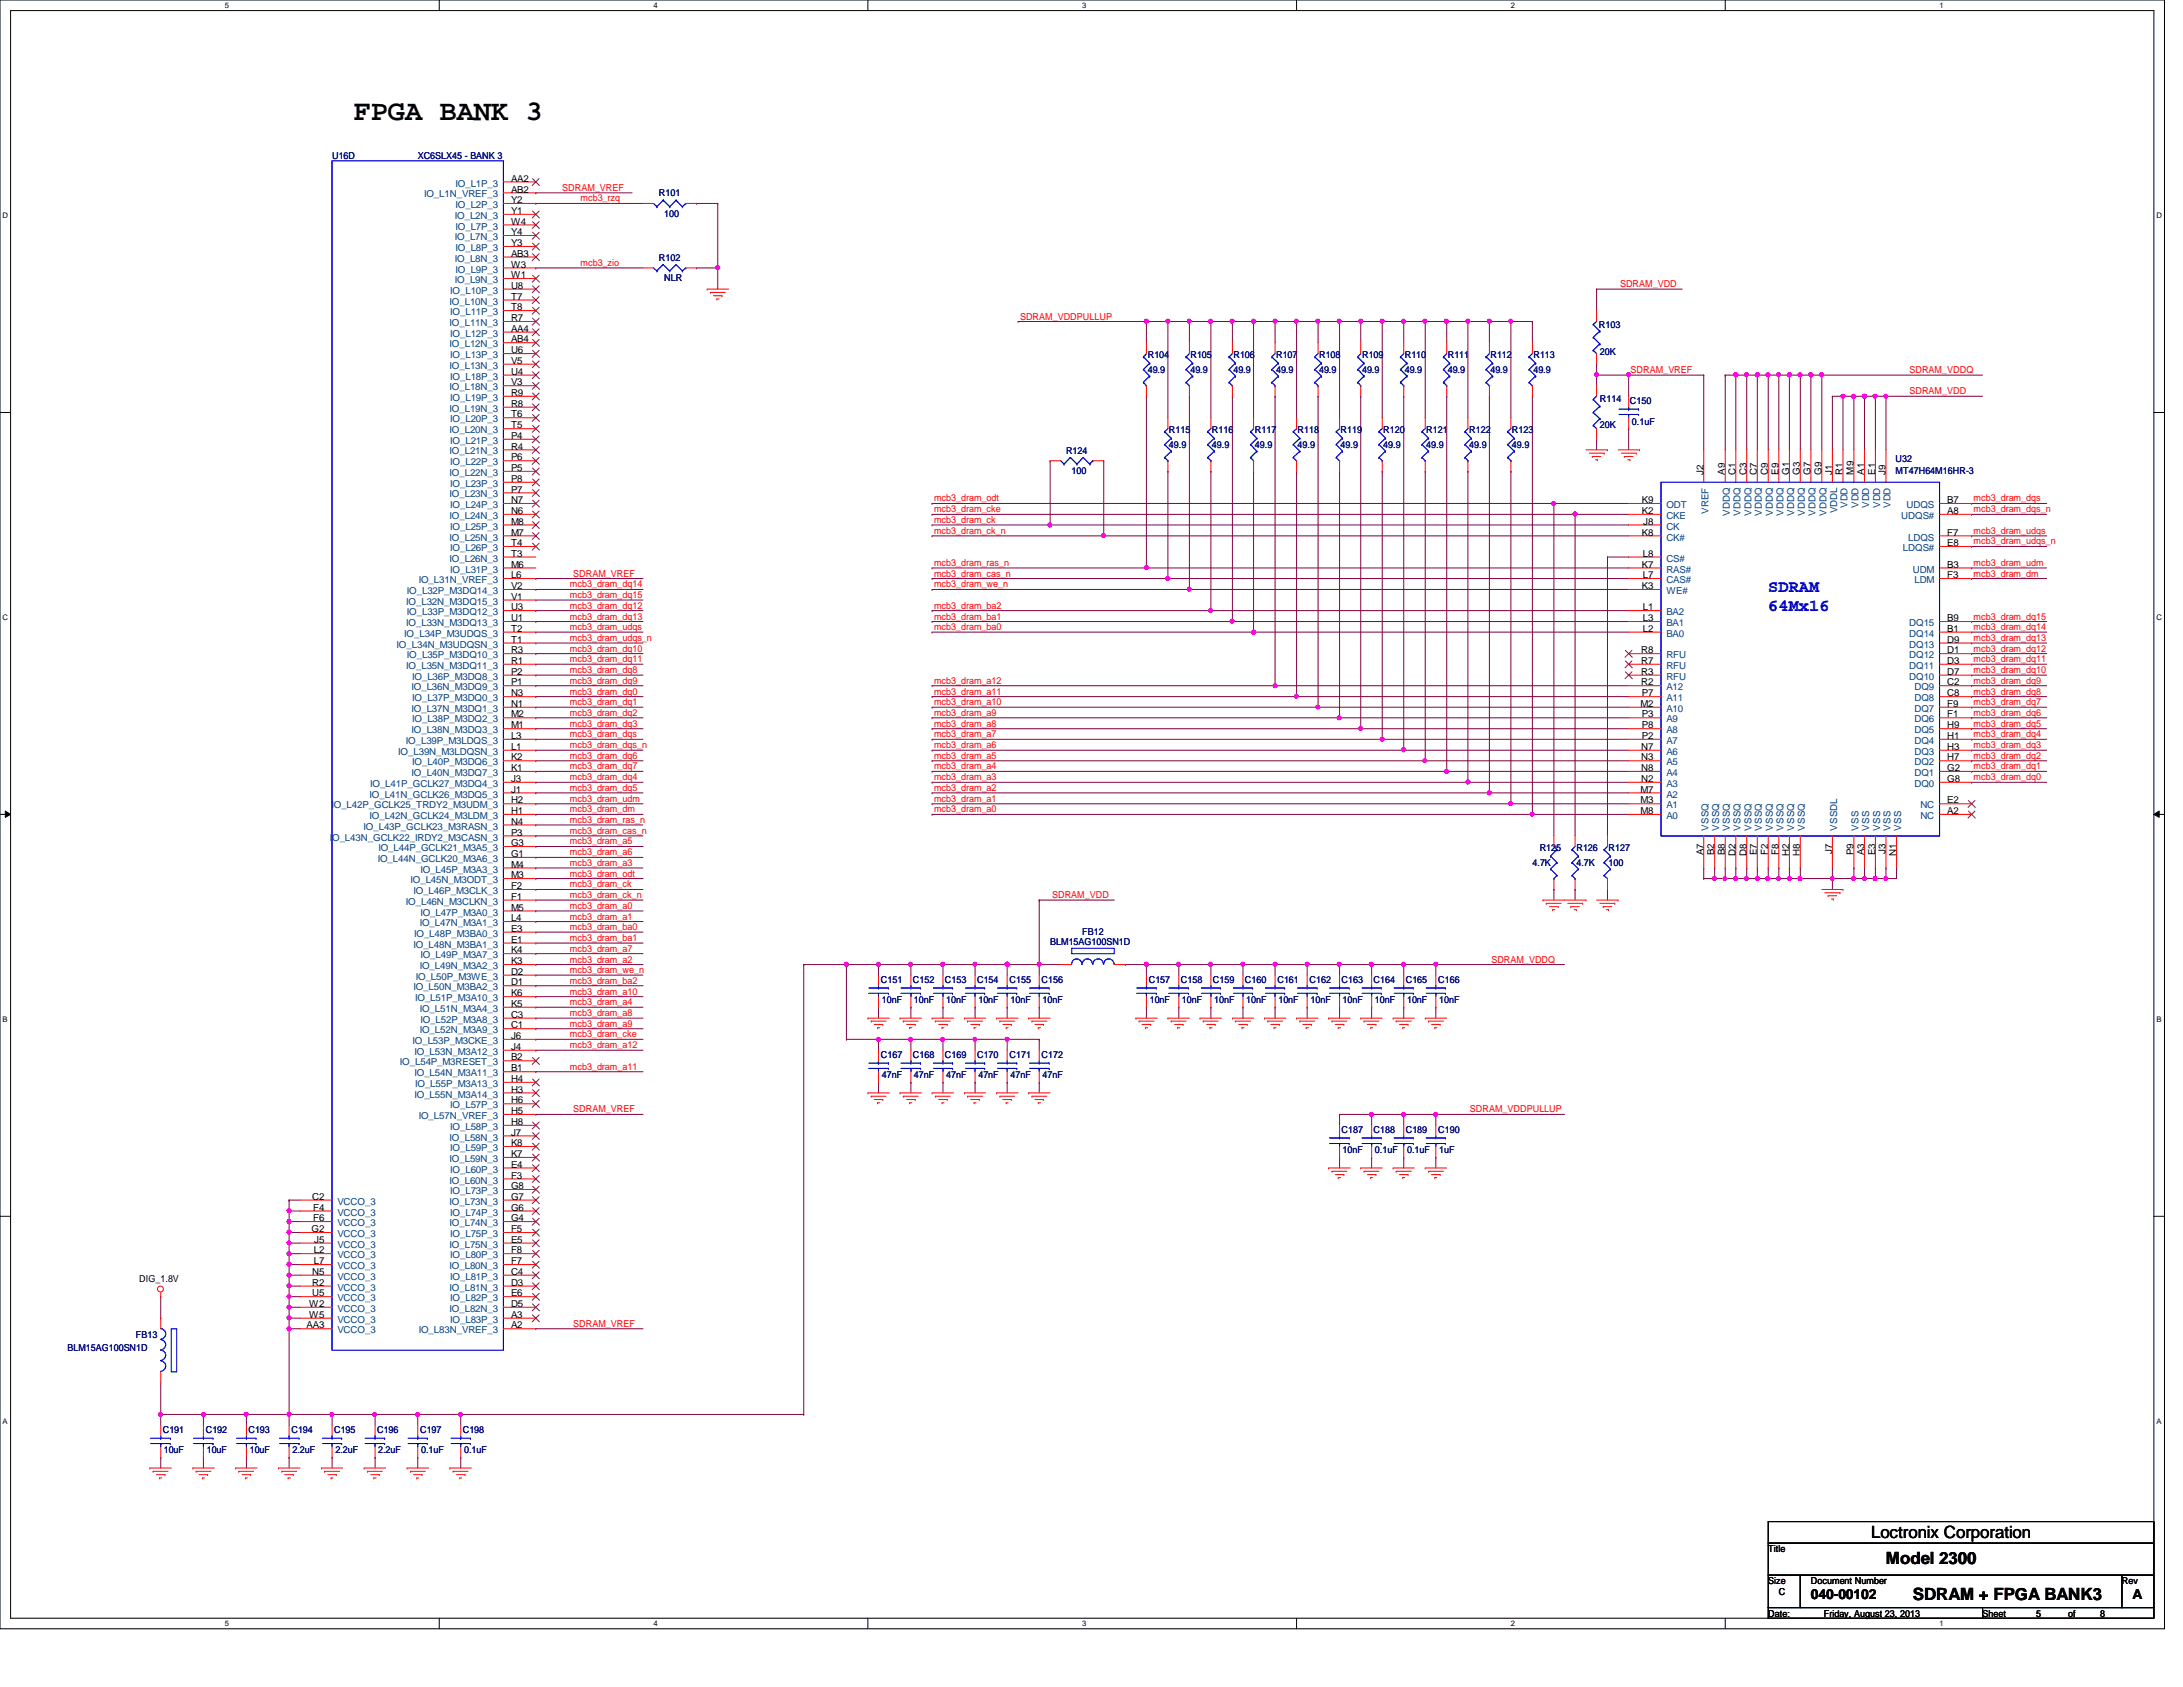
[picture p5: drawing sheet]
<svg xmlns="http://www.w3.org/2000/svg" width="279mm" height="216mm" viewBox="0 0 279 216" stroke-linecap="round" stroke-linejoin="round" font-family="sans-serif">
<defs><g id="words">
<text font-size="3.7" x="45.3" y="15.4">FPGA BANK 3</text>
<g font-size="2.2" fill="#00f">
<text x="226.3" y="75.8">SDRAM</text>
<text x="226.3" y="78.2">64Mx16</text>
</g>
<g font-size="2.2">
<text x="239.5" y="196.9">Loctronix Corporation</text>
<text x="241.4" y="200.2">Model 2300</text>
<text x="244.8" y="204.7">SDRAM + FPGA BANK3</text>
</g>
<g font-size="1.8">
<text x="231.8" y="204.6">040-00102</text>
<text x="272.9" y="204.6">A</text>
</g>
<g font-size="1.2" fill="#000080">
<text x="42.5" y="20.3">U16D</text>
<text x="53.5" y="20.3">XC6SLX45 - BANK 3</text>
<text x="84.3" y="25.1">R101</text>
<text x="85" y="27.7">100</text>
<text x="84.3" y="33.4">R102</text>
<text x="85" y="36">NLR</text>
<text x="204.6" y="42">R103</text>
<text x="146.9" y="45.8">R104</text>
<text x="146.9" y="47.8">49.9</text>
<text x="152.4" y="45.8">R105</text>
<text x="152.4" y="47.8">49.9</text>
<text x="157.9" y="45.8">R106</text>
<text x="157.9" y="47.8">49.9</text>
<text x="163.3" y="45.8">R107</text>
<text x="163.3" y="47.8">49.9</text>
<text x="168.8" y="45.8">R108</text>
<text x="168.8" y="47.8">49.9</text>
<text x="174.3" y="45.8">R109</text>
<text x="174.3" y="47.8">49.9</text>
<text x="179.8" y="45.8">R110</text>
<text x="179.8" y="47.8">49.9</text>
<text x="185.3" y="45.8">R111</text>
<text x="185.3" y="47.8">49.9</text>
<text x="190.8" y="45.8">R112</text>
<text x="190.8" y="47.8">49.9</text>
<text x="196.3" y="45.8">R113</text>
<text x="196.3" y="47.8">49.9</text>
<text x="204.8" y="45.4">20K</text>
<text x="204.8" y="51.5">R114</text>
<text x="208.6" y="51.7">C150</text>
<text x="136.4" y="58">R124</text>
<text x="149.6" y="55.5">R115</text>
<text x="149.6" y="57.4">49.9</text>
<text x="155.1" y="55.5">R116</text>
<text x="155.1" y="57.4">49.9</text>
<text x="160.6" y="55.5">R117</text>
<text x="160.6" y="57.4">49.9</text>
<text x="166.1" y="55.5">R118</text>
<text x="166.1" y="57.4">49.9</text>
<text x="171.6" y="55.5">R119</text>
<text x="171.6" y="57.4">49.9</text>
<text x="177" y="55.5">R120</text>
<text x="177" y="57.4">49.9</text>
<text x="182.5" y="55.5">R121</text>
<text x="182.5" y="57.4">49.9</text>
<text x="188" y="55.5">R122</text>
<text x="188" y="57.4">49.9</text>
<text x="193.5" y="55.5">R123</text>
<text x="193.5" y="57.4">49.9</text>
<text x="204.8" y="54.7">20K</text>
<text x="208.9" y="54.4">0.1uF</text>
<text x="242.6" y="59.1">U32</text>
<text x="137.2" y="60.7">100</text>
<text x="242.6" y="60.7">MT47H64M16HR-3</text>
<text x="196.1" y="110.9">4.7K</text>
<text x="197.1" y="108.9">R125</text>
<text x="201.8" y="108.9">R126</text>
<text x="201.8" y="110.9">4.7K</text>
<text x="205.9" y="108.9">R127</text>
<text x="205.9" y="110.9">100</text>
<text x="138.5" y="119.6">FB12</text>
<text x="112.7" y="125.8">C151</text>
<text x="116.8" y="125.8">C152</text>
<text x="120.9" y="125.8">C153</text>
<text x="125.1" y="125.8">C154</text>
<text x="129.2" y="125.8">C155</text>
<text x="133.3" y="125.8">C156</text>
<text x="134.4" y="121">BLM15AG100SN1D</text>
<text x="147" y="125.8">C157</text>
<text x="151.1" y="125.8">C158</text>
<text x="155.2" y="125.8">C159</text>
<text x="159.3" y="125.8">C160</text>
<text x="163.5" y="125.8">C161</text>
<text x="167.6" y="125.8">C162</text>
<text x="171.7" y="125.8">C163</text>
<text x="175.8" y="125.8">C164</text>
<text x="179.9" y="125.8">C165</text>
<text x="184.1" y="125.8">C166</text>
<text x="112.9" y="128.4">10nF</text>
<text x="117" y="128.4">10nF</text>
<text x="121.1" y="128.4">10nF</text>
<text x="125.2" y="128.4">10nF</text>
<text x="129.3" y="128.4">10nF</text>
<text x="133.4" y="128.4">10nF</text>
<text x="147.2" y="128.4">10nF</text>
<text x="151.3" y="128.4">10nF</text>
<text x="155.4" y="128.4">10nF</text>
<text x="159.5" y="128.4">10nF</text>
<text x="163.6" y="128.4">10nF</text>
<text x="167.7" y="128.4">10nF</text>
<text x="171.8" y="128.4">10nF</text>
<text x="176" y="128.4">10nF</text>
<text x="180.1" y="128.4">10nF</text>
<text x="184.2" y="128.4">10nF</text>
<text x="112.7" y="135.4">C167</text>
<text x="116.8" y="135.4">C168</text>
<text x="120.9" y="135.4">C169</text>
<text x="125.1" y="135.4">C170</text>
<text x="129.2" y="135.4">C171</text>
<text x="133.3" y="135.4">C172</text>
<text x="112.9" y="138">47nF</text>
<text x="117" y="138">47nF</text>
<text x="121.1" y="138">47nF</text>
<text x="125.2" y="138">47nF</text>
<text x="129.3" y="138">47nF</text>
<text x="133.4" y="138">47nF</text>
<text x="171.7" y="145">C187</text>
<text x="171.8" y="147.6">10nF</text>
<text x="175.8" y="145">C188</text>
<text x="176" y="147.6">0.1uF</text>
<text x="179.9" y="145">C189</text>
<text x="180.1" y="147.6">0.1uF</text>
<text x="184.1" y="145">C190</text>
<text x="184.2" y="147.6">1uF</text>
<text x="8.6" y="172.8">BLM15AG100SN1D</text>
<text x="17.4" y="171.2">FB13</text>
<text x="20.8" y="183.4">C191</text>
<text x="26.3" y="183.4">C192</text>
<text x="31.8" y="183.4">C193</text>
<text x="37.3" y="183.4">C194</text>
<text x="42.8" y="183.4">C195</text>
<text x="48.3" y="183.4">C196</text>
<text x="53.8" y="183.4">C197</text>
<text x="59.2" y="183.4">C198</text>
<text x="21" y="186">10uF</text>
<text x="26.5" y="186">10uF</text>
<text x="32" y="186">10uF</text>
<text x="37.4" y="186">2.2uF</text>
<text x="42.9" y="186">2.2uF</text>
<text x="48.4" y="186">2.2uF</text>
<text x="53.9" y="186">0.1uF</text>
<text x="59.4" y="186">0.1uF</text>
</g>
<g font-size="1.2" fill="#004080">
<text x="58.3" y="23.9">IO_L1P_3</text>
<text x="54.3" y="25.3">IO_L1N_VREF_3</text>
<text x="58.2" y="28">IO_L2N_3</text>
<text x="58.3" y="26.6">IO_L2P_3</text>
<text x="58.3" y="29.4">IO_L7P_3</text>
<text x="58.2" y="30.7">IO_L7N_3</text>
<text x="58.2" y="33.5">IO_L8N_3</text>
<text x="58.3" y="32.1">IO_L8P_3</text>
<text x="58.3" y="34.9">IO_L9P_3</text>
<text x="57.5" y="39">IO_L10N_3</text>
<text x="57.5" y="41.7">IO_L11N_3</text>
<text x="57.6" y="37.6">IO_L10P_3</text>
<text x="57.6" y="40.3">IO_L11P_3</text>
<text x="58.2" y="36.2">IO_L9N_3</text>
<text x="57.5" y="44.4">IO_L12N_3</text>
<text x="57.5" y="47.2">IO_L13N_3</text>
<text x="57.6" y="43.1">IO_L12P_3</text>
<text x="57.6" y="45.8">IO_L13P_3</text>
<text x="57.5" y="50">IO_L18N_3</text>
<text x="57.5" y="52.7">IO_L19N_3</text>
<text x="57.6" y="48.6">IO_L18P_3</text>
<text x="57.6" y="51.3">IO_L19P_3</text>
<text x="57.5" y="55.5">IO_L20N_3</text>
<text x="57.5" y="58.2">IO_L21N_3</text>
<text x="57.6" y="54.1">IO_L20P_3</text>
<text x="57.6" y="56.8">IO_L21P_3</text>
<text x="57.6" y="59.6">IO_L22P_3</text>
<text x="57.5" y="60.9">IO_L22N_3</text>
<text x="57.5" y="63.7">IO_L23N_3</text>
<text x="57.6" y="62.3">IO_L23P_3</text>
<text x="57.6" y="65">IO_L24P_3</text>
<text x="213.3" y="65">ODT</text>
<text x="218.7" y="65.7" transform="rotate(-90 218.7 65.7)">VREF</text>
<text x="221.4" y="66" transform="rotate(-90 221.4 66)">VDDQ</text>
<text x="222.8" y="66" transform="rotate(-90 222.8 66)">VDDQ</text>
<text x="224.2" y="66" transform="rotate(-90 224.2 66)">VDDQ</text>
<text x="225.5" y="66" transform="rotate(-90 225.5 66)">VDDQ</text>
<text x="226.9" y="66" transform="rotate(-90 226.9 66)">VDDQ</text>
<text x="228.3" y="66" transform="rotate(-90 228.3 66)">VDDQ</text>
<text x="229.6" y="66" transform="rotate(-90 229.6 66)">VDDQ</text>
<text x="231" y="66" transform="rotate(-90 231 66)">VDDQ</text>
<text x="232.4" y="66" transform="rotate(-90 232.4 66)">VDDQ</text>
<text x="233.8" y="66" transform="rotate(-90 233.8 66)">VDDQ</text>
<text x="235.1" y="65.7" transform="rotate(-90 235.1 65.7)">VDDL</text>
<text x="236.5" y="65" transform="rotate(-90 236.5 65)">VDD</text>
<text x="237.9" y="65" transform="rotate(-90 237.9 65)">VDD</text>
<text x="239.2" y="65" transform="rotate(-90 239.2 65)">VDD</text>
<text x="240.6" y="65" transform="rotate(-90 240.6 65)">VDD</text>
<text x="242" y="65" transform="rotate(-90 242 65)">VDD</text>
<text x="244" y="65">UDQS</text>
<text x="57.5" y="66.4">IO_L24N_3</text>
<text x="57.5" y="69.2">IO_L25N_3</text>
<text x="57.5" y="71.9">IO_L26N_3</text>
<text x="57.6" y="67.8">IO_L25P_3</text>
<text x="57.6" y="70.5">IO_L26P_3</text>
<text x="213.3" y="66.4">CKE</text>
<text x="213.3" y="67.8">CK</text>
<text x="213.3" y="69.2">CK#</text>
<text x="213.3" y="71.9">CS#</text>
<text x="243.3" y="66.4">UDQS#</text>
<text x="243.5" y="70.5">LDQS#</text>
<text x="244.2" y="69.2">LDQS</text>
<text x="52" y="77.4">IO_L32N_M3DQ15_3</text>
<text x="52.1" y="76">IO_L32P_M3DQ14_3</text>
<text x="53.6" y="74.6">IO_L31N_VREF_3</text>
<text x="57.6" y="73.3">IO_L31P_3</text>
<text x="213.3" y="73.3">RAS#</text>
<text x="213.3" y="74.6">CAS#</text>
<text x="213.3" y="76">WE#</text>
<text x="244.8" y="73.3">UDM</text>
<text x="245" y="74.6">LDM</text>
<text x="50.8" y="82.9">IO_L34N_M3UDQSN_3</text>
<text x="51.7" y="81.5">IO_L34P_M3UDQS_3</text>
<text x="52" y="80.1">IO_L33N_M3DQ13_3</text>
<text x="52.1" y="78.7">IO_L33P_M3DQ12_3</text>
<text x="213.3" y="81.5">BA0</text>
<text x="213.3" y="80.1">BA1</text>
<text x="213.3" y="78.7">BA2</text>
<text x="244.3" y="82.9">DQ13</text>
<text x="244.3" y="81.5">DQ14</text>
<text x="244.3" y="80.1">DQ15</text>
<text x="52" y="85.6">IO_L35N_M3DQ11_3</text>
<text x="52.1" y="84.2">IO_L35P_M3DQ10_3</text>
<text x="52.7" y="88.3">IO_L36N_M3DQ9_3</text>
<text x="52.7" y="87">IO_L36P_M3DQ8_3</text>
<text x="52.7" y="89.7">IO_L37P_M3DQ0_3</text>
<text x="213.3" y="89.7">A11</text>
<text x="213.3" y="88.3">A12</text>
<text x="213.3" y="87">RFU</text>
<text x="213.3" y="85.6">RFU</text>
<text x="213.3" y="84.2">RFU</text>
<text x="244.3" y="87">DQ10</text>
<text x="244.3" y="85.6">DQ11</text>
<text x="244.3" y="84.2">DQ12</text>
<text x="245" y="89.7">DQ8</text>
<text x="245" y="88.3">DQ9</text>
<text x="51.9" y="95.2">IO_L39P_M3LDQS_3</text>
<text x="52.7" y="91.1">IO_L37N_M3DQ1_3</text>
<text x="52.7" y="93.9">IO_L38N_M3DQ3_3</text>
<text x="52.7" y="92.5">IO_L38P_M3DQ2_3</text>
<text x="213.3" y="95.2">A7</text>
<text x="213.3" y="93.9">A8</text>
<text x="213.3" y="92.5">A9</text>
<text x="213.3" y="91.1">A10</text>
<text x="245" y="95.2">DQ4</text>
<text x="245" y="93.9">DQ5</text>
<text x="245" y="92.5">DQ6</text>
<text x="245" y="91.1">DQ7</text>
<text x="47.4" y="100.7">IO_L41P_GCLK27_M3DQ4_3</text>
<text x="51" y="96.6">IO_L39N_M3LDQSN_3</text>
<text x="52.7" y="99.3">IO_L40N_M3DQ7_3</text>
<text x="52.7" y="98">IO_L40P_M3DQ6_3</text>
<text x="213.3" y="100.7">A3</text>
<text x="213.3" y="99.3">A4</text>
<text x="213.3" y="98">A5</text>
<text x="213.3" y="96.6">A6</text>
<text x="245" y="100.7">DQ0</text>
<text x="245" y="99.3">DQ1</text>
<text x="245" y="98">DQ2</text>
<text x="245" y="96.6">DQ3</text>
<text x="42.2" y="107.6">IO_L43N_GCLK22_IRDY2_M3CASN_3</text>
<text x="42.4" y="103.5">IO_L42P_GCLK25_TRDY2_M3UDM_3</text>
<text x="46.5" y="106.2">IO_L43P_GCLK23_M3RASN_3</text>
<text x="47.3" y="102.1">IO_L41N_GCLK26_M3DQ5_3</text>
<text x="47.3" y="104.8">IO_L42N_GCLK24_M3LDM_3</text>
<text x="213.3" y="104.8">A0</text>
<text x="213.3" y="103.5">A1</text>
<text x="213.3" y="102.1">A2</text>
<text x="218.7" y="106.3" transform="rotate(-90 218.7 106.3)">VSSQ</text>
<text x="220" y="106.3" transform="rotate(-90 220 106.3)">VSSQ</text>
<text x="221.4" y="106.3" transform="rotate(-90 221.4 106.3)">VSSQ</text>
<text x="222.8" y="106.3" transform="rotate(-90 222.8 106.3)">VSSQ</text>
<text x="224.2" y="106.3" transform="rotate(-90 224.2 106.3)">VSSQ</text>
<text x="225.5" y="106.3" transform="rotate(-90 225.5 106.3)">VSSQ</text>
<text x="226.9" y="106.3" transform="rotate(-90 226.9 106.3)">VSSQ</text>
<text x="228.3" y="106.3" transform="rotate(-90 228.3 106.3)">VSSQ</text>
<text x="229.6" y="106.3" transform="rotate(-90 229.6 106.3)">VSSQ</text>
<text x="231" y="106.3" transform="rotate(-90 231 106.3)">VSSQ</text>
<text x="235.1" y="106.3" transform="rotate(-90 235.1 106.3)">VSSDL</text>
<text x="237.9" y="106.3" transform="rotate(-90 237.9 106.3)">VSS</text>
<text x="239.2" y="106.3" transform="rotate(-90 239.2 106.3)">VSS</text>
<text x="240.6" y="106.3" transform="rotate(-90 240.6 106.3)">VSS</text>
<text x="242" y="106.3" transform="rotate(-90 242 106.3)">VSS</text>
<text x="243.3" y="106.3" transform="rotate(-90 243.3 106.3)">VSS</text>
<text x="245.8" y="104.8">NC</text>
<text x="245.8" y="103.5">NC</text>
<text x="48.3" y="110.3">IO_L44N_GCLK20_M3A6_3</text>
<text x="48.4" y="108.9">IO_L44P_GCLK21_M3A5_3</text>
<text x="52.5" y="113">IO_L45N_M3ODT_3</text>
<text x="53.8" y="111.7">IO_L45P_M3A3_3</text>
<text x="51.9" y="115.8">IO_L46N_M3CLKN_3</text>
<text x="52.9" y="114.4">IO_L46P_M3CLK_3</text>
<text x="53" y="119.9">IO_L48P_M3BA0_3</text>
<text x="53.7" y="118.5">IO_L47N_M3A1_3</text>
<text x="53.8" y="117.2">IO_L47P_M3A0_3</text>
<text x="52.9" y="121.3">IO_L48N_M3BA1_3</text>
<text x="53.2" y="125.4">IO_L50P_M3WE_3</text>
<text x="53.7" y="124">IO_L49N_M3A2_3</text>
<text x="53.8" y="122.6">IO_L49P_M3A7_3</text>
<text x="52.9" y="126.7">IO_L50N_M3BA2_3</text>
<text x="53.1" y="128.1">IO_L51P_M3A10_3</text>
<text x="53.7" y="129.5">IO_L51N_M3A4_3</text>
<text x="53.8" y="130.9">IO_L52P_M3A8_3</text>
<text x="51.2" y="136.4">IO_L54P_M3RESET_3</text>
<text x="52.8" y="133.6">IO_L53P_M3CKE_3</text>
<text x="53" y="135">IO_L53N_M3A12_3</text>
<text x="53" y="137.8">IO_L54N_M3A11_3</text>
<text x="53.7" y="132.2">IO_L52N_M3A9_3</text>
<text x="53" y="140.5">IO_L55N_M3A14_3</text>
<text x="53.1" y="139.1">IO_L55P_M3A13_3</text>
<text x="53.6" y="143.2">IO_L57N_VREF_3</text>
<text x="57.6" y="141.9">IO_L57P_3</text>
<text x="57.5" y="146">IO_L58N_3</text>
<text x="57.5" y="148.7">IO_L59N_3</text>
<text x="57.6" y="144.6">IO_L58P_3</text>
<text x="57.6" y="147.3">IO_L59P_3</text>
<text x="43.2" y="154.2">VCCO_3</text>
<text x="43.2" y="155.6">VCCO_3</text>
<text x="57.5" y="151.5">IO_L60N_3</text>
<text x="57.5" y="154.2">IO_L73N_3</text>
<text x="57.6" y="150.1">IO_L60P_3</text>
<text x="57.6" y="152.8">IO_L73P_3</text>
<text x="57.6" y="155.6">IO_L74P_3</text>
<text x="43.2" y="156.9">VCCO_3</text>
<text x="43.2" y="158.3">VCCO_3</text>
<text x="43.2" y="159.7">VCCO_3</text>
<text x="43.2" y="161">VCCO_3</text>
<text x="57.5" y="156.9">IO_L74N_3</text>
<text x="57.5" y="159.7">IO_L75N_3</text>
<text x="57.6" y="158.3">IO_L75P_3</text>
<text x="57.6" y="161">IO_L80P_3</text>
<text x="43.2" y="162.4">VCCO_3</text>
<text x="43.2" y="163.8">VCCO_3</text>
<text x="43.2" y="165.2">VCCO_3</text>
<text x="43.2" y="166.5">VCCO_3</text>
<text x="43.2" y="167.9">VCCO_3</text>
<text x="57.5" y="162.4">IO_L80N_3</text>
<text x="57.5" y="165.2">IO_L81N_3</text>
<text x="57.5" y="167.9">IO_L82N_3</text>
<text x="57.6" y="163.8">IO_L81P_3</text>
<text x="57.6" y="166.5">IO_L82P_3</text>
<text x="43.2" y="169.3">VCCO_3</text>
<text x="43.2" y="170.6">VCCO_3</text>
<text x="53.6" y="170.6">IO_L83N_VREF_3</text>
<text x="57.6" y="169.3">IO_L83P_3</text>
</g>
<g font-size="1.2">
<text x="65.4" y="23.2">AA2</text>
<text x="65.4" y="24.6">AB2</text>
<text x="65.4" y="26">Y2</text>
<text x="65.4" y="27.4">Y1</text>
<text x="65.4" y="28.7">W4</text>
<text x="65.4" y="30.1">Y4</text>
<text x="65.4" y="31.5">Y3</text>
<text x="65.4" y="32.9">AB3</text>
<text x="65.4" y="34.2">W3</text>
<text x="65.4" y="35.6">W1</text>
<text x="65.4" y="37">U8</text>
<text x="65.4" y="38.4">T7</text>
<text x="65.4" y="39.7">T8</text>
<text x="65.4" y="41.1">R7</text>
<text x="65.4" y="42.5">AA4</text>
<text x="65.4" y="43.8">AB4</text>
<text x="65.4" y="45.2">U6</text>
<text x="65.4" y="46.6">V5</text>
<text x="65.4" y="48">U4</text>
<text x="65.4" y="49.3">V3</text>
<text x="65.4" y="52.1">R8</text>
<text x="65.4" y="50.7">R9</text>
<text x="65.4" y="53.4">T6</text>
<text x="65.4" y="54.8">T5</text>
<text x="65.4" y="56.2">P4</text>
<text x="65.4" y="57.5">R4</text>
<text x="65.4" y="58.9">P6</text>
<text x="65.4" y="60.3">P5</text>
<text x="65.4" y="63">P7</text>
<text x="65.4" y="61.7">P8</text>
<text x="65.4" y="65.8">N6</text>
<text x="65.4" y="64.4">N7</text>
<text x="210.1" y="64.4">K9</text>
<text x="210.1" y="65.8">K2</text>
<text x="218" y="60.7" transform="rotate(-90 218 60.7)">J2</text>
<text x="220.8" y="60.7" transform="rotate(-90 220.8 60.7)">A9</text>
<text x="222.1" y="60.7" transform="rotate(-90 222.1 60.7)">C1</text>
<text x="223.5" y="60.7" transform="rotate(-90 223.5 60.7)">C3</text>
<text x="224.9" y="60.7" transform="rotate(-90 224.9 60.7)">C7</text>
<text x="226.3" y="60.7" transform="rotate(-90 226.3 60.7)">C9</text>
<text x="227.6" y="60.7" transform="rotate(-90 227.6 60.7)">E9</text>
<text x="229" y="60.7" transform="rotate(-90 229 60.7)">G1</text>
<text x="230.4" y="60.7" transform="rotate(-90 230.4 60.7)">G3</text>
<text x="231.7" y="60.7" transform="rotate(-90 231.7 60.7)">G7</text>
<text x="233.1" y="60.7" transform="rotate(-90 233.1 60.7)">G9</text>
<text x="234.5" y="60.7" transform="rotate(-90 234.5 60.7)">J1</text>
<text x="235.8" y="60.7" transform="rotate(-90 235.8 60.7)">R1</text>
<text x="237.2" y="60.7" transform="rotate(-90 237.2 60.7)">M9</text>
<text x="238.6" y="60.7" transform="rotate(-90 238.6 60.7)">A1</text>
<text x="240" y="60.7" transform="rotate(-90 240 60.7)">E1</text>
<text x="241.3" y="60.7" transform="rotate(-90 241.3 60.7)">J9</text>
<text x="249.2" y="64.4">B7</text>
<text x="249.2" y="65.8">A8</text>
<text x="65.4" y="68.5">M7</text>
<text x="65.4" y="67.1">M8</text>
<text x="65.4" y="71.2">T3</text>
<text x="65.4" y="69.9">T4</text>
<text x="210.1" y="68.5">K8</text>
<text x="210.3" y="71.2">L8</text>
<text x="210.3" y="67.1">J8</text>
<text x="249.2" y="68.5">F7</text>
<text x="249.2" y="69.9">E8</text>
<text x="65.4" y="72.6">M6</text>
<text x="65.4" y="74">L6</text>
<text x="65.4" y="76.8">V1</text>
<text x="65.4" y="75.4">V2</text>
<text x="210.1" y="72.6">K7</text>
<text x="210.1" y="75.4">K3</text>
<text x="210.3" y="74">L7</text>
<text x="249.2" y="72.6">B3</text>
<text x="249.2" y="74">F3</text>
<text x="65.4" y="78.1">U3</text>
<text x="65.4" y="79.5">U1</text>
<text x="65.4" y="82.3">T1</text>
<text x="65.4" y="80.9">T2</text>
<text x="65.4" y="83.6">R3</text>
<text x="210.1" y="83.6">R8</text>
<text x="210.3" y="80.9">L2</text>
<text x="210.3" y="79.5">L3</text>
<text x="210.3" y="78.1">L1</text>
<text x="249.2" y="83.6">D1</text>
<text x="249.2" y="82.3">D9</text>
<text x="249.2" y="80.9">B1</text>
<text x="249.2" y="79.5">B9</text>
<text x="65.4" y="85">R1</text>
<text x="65.4" y="87.7">P1</text>
<text x="65.4" y="86.4">P2</text>
<text x="65.4" y="89.1">N3</text>
<text x="210.1" y="87.7">R2</text>
<text x="210.1" y="86.4">R3</text>
<text x="210.1" y="85">R7</text>
<text x="210.1" y="89.1">P7</text>
<text x="249.2" y="89.1">C8</text>
<text x="249.2" y="87.7">C2</text>
<text x="249.2" y="86.4">D7</text>
<text x="249.2" y="85">D3</text>
<text x="65.4" y="90.5">N1</text>
<text x="65.4" y="93.2">M1</text>
<text x="65.4" y="91.8">M2</text>
<text x="65.4" y="94.6">L3</text>
<text x="65.4" y="96">L1</text>
<text x="210" y="90.5">M2</text>
<text x="210.1" y="96">N7</text>
<text x="210.1" y="94.6">P2</text>
<text x="210.1" y="93.2">P8</text>
<text x="210.1" y="91.8">P3</text>
<text x="249.2" y="96">H3</text>
<text x="249.2" y="94.6">H1</text>
<text x="249.2" y="93.2">H9</text>
<text x="249.2" y="91.8">F1</text>
<text x="249.2" y="90.5">F9</text>
<text x="65.4" y="98.7">K1</text>
<text x="65.4" y="97.3">K2</text>
<text x="65.4" y="100.1">J3</text>
<text x="65.4" y="101.4">J1</text>
<text x="210" y="101.4">M7</text>
<text x="210.1" y="100.1">N2</text>
<text x="210.1" y="98.7">N8</text>
<text x="210.1" y="97.3">N3</text>
<text x="249.2" y="100.1">G8</text>
<text x="249.2" y="98.7">G2</text>
<text x="249.2" y="97.3">H7</text>
<text x="65.4" y="104.2">H1</text>
<text x="65.4" y="102.8">H2</text>
<text x="65.4" y="105.5">N4</text>
<text x="65.4" y="106.9">P3</text>
<text x="210" y="104.2">M8</text>
<text x="210" y="102.8">M3</text>
<text x="249.2" y="104.2">A2</text>
<text x="249.2" y="102.8">E2</text>
<text x="65.4" y="108.3">G3</text>
<text x="65.4" y="109.7">G1</text>
<text x="65.4" y="112.4">M3</text>
<text x="65.4" y="111">M4</text>
<text x="65.4" y="113.8">F2</text>
<text x="218" y="109.5" transform="rotate(-90 218 109.5)">A7</text>
<text x="219.4" y="109.5" transform="rotate(-90 219.4 109.5)">B2</text>
<text x="220.8" y="109.5" transform="rotate(-90 220.8 109.5)">B8</text>
<text x="222.1" y="109.5" transform="rotate(-90 222.1 109.5)">D2</text>
<text x="223.5" y="109.5" transform="rotate(-90 223.5 109.5)">D8</text>
<text x="224.9" y="109.5" transform="rotate(-90 224.9 109.5)">E7</text>
<text x="226.3" y="109.4" transform="rotate(-90 226.3 109.4)">F2</text>
<text x="227.6" y="109.4" transform="rotate(-90 227.6 109.4)">F8</text>
<text x="229" y="109.5" transform="rotate(-90 229 109.5)">H2</text>
<text x="230.4" y="109.5" transform="rotate(-90 230.4 109.5)">H8</text>
<text x="234.5" y="109.3" transform="rotate(-90 234.5 109.3)">J7</text>
<text x="237.2" y="109.5" transform="rotate(-90 237.2 109.5)">P9</text>
<text x="238.6" y="109.5" transform="rotate(-90 238.6 109.5)">A3</text>
<text x="240" y="109.5" transform="rotate(-90 240 109.5)">E3</text>
<text x="241.3" y="109.3" transform="rotate(-90 241.3 109.3)">J3</text>
<text x="242.7" y="109.5" transform="rotate(-90 242.7 109.5)">N1</text>
<text x="65.4" y="115.1">F1</text>
<text x="65.4" y="116.5">M5</text>
<text x="65.4" y="117.9">L4</text>
<text x="65.4" y="119.3">E3</text>
<text x="65.4" y="120.6">E1</text>
<text x="65.4" y="123.4">K3</text>
<text x="65.4" y="122">K4</text>
<text x="65.4" y="124.8">D2</text>
<text x="65.4" y="126.1">D1</text>
<text x="65.4" y="128.9">K5</text>
<text x="65.4" y="127.5">K6</text>
<text x="65.4" y="130.3">C3</text>
<text x="65.4" y="131.6">C1</text>
<text x="65.4" y="133">J6</text>
<text x="65.4" y="134.4">J4</text>
<text x="65.4" y="137.1">B1</text>
<text x="65.4" y="135.7">B2</text>
<text x="65.4" y="139.8">H3</text>
<text x="65.4" y="138.5">H4</text>
<text x="65.4" y="142.6">H5</text>
<text x="65.4" y="141.2">H6</text>
<text x="65.4" y="144">H8</text>
<text x="65.4" y="145.3">J7</text>
<text x="65.4" y="148.1">K7</text>
<text x="65.4" y="146.7">K8</text>
<text x="65.4" y="149.4">E4</text>
<text x="40" y="153.5">C2</text>
<text x="40.1" y="154.9">F4</text>
<text x="65.4" y="150.8">F3</text>
<text x="65.4" y="153.5">G7</text>
<text x="65.4" y="152.2">G8</text>
<text x="65.4" y="154.9">G6</text>
<text x="39.9" y="157.7">G2</text>
<text x="40.1" y="156.3">F6</text>
<text x="40.2" y="160.4">L2</text>
<text x="40.2" y="161.8">L7</text>
<text x="40.2" y="159">J5</text>
<text x="65.4" y="156.3">G4</text>
<text x="65.4" y="157.7">F5</text>
<text x="65.4" y="159">E5</text>
<text x="65.4" y="161.8">F7</text>
<text x="65.4" y="160.4">F8</text>
<text x="17.8" y="164.1">DIG_1.8V</text>
<text x="39.6" y="167.3">W2</text>
<text x="40" y="163.2">N5</text>
<text x="40" y="164.5">R2</text>
<text x="40" y="165.9">U5</text>
<text x="65.4" y="163.2">C4</text>
<text x="65.4" y="164.5">D3</text>
<text x="65.4" y="165.9">E6</text>
<text x="65.4" y="167.3">D5</text>
<text x="39.2" y="170">AA3</text>
<text x="39.6" y="168.7">W5</text>
<text x="65.4" y="170">A2</text>
<text x="65.4" y="168.7">A3</text>
<text x="226.3" y="198.6">Title</text>
<text x="226.3" y="202.7">Size</text>
<text x="231.8" y="202.7">Document Number</text>
<text x="271.6" y="202.7">Rev</text>
<text x="226.3" y="206.9">Date:</text>
<text x="227.7" y="204.1">C</text>
<text x="233.4" y="206.9">Friday, August 23, 2013</text>
<text x="253.7" y="206.9">Sheet</text>
<text x="260.6" y="206.9">5</text>
<text x="264.7" y="206.9">of</text>
<text x="268.8" y="206.9">8</text>
</g>
<g font-size="1.2" fill="#f00">
<text x="72" y="24.4">SDRAM_VREF</text>
<text x="74.3" y="25.8">mcb3_rzq</text>
<text x="74.3" y="34">mcb3_zio</text>
<text x="130.6" y="40.9">SDRAM_VDDPULLUP</text>
<text x="207.3" y="36.7">SDRAM_VDD</text>
<text x="208.7" y="47.8">SDRAM_VREF</text>
<text x="244.4" y="47.8">SDRAM_VDDQ</text>
<text x="244.4" y="50.5">SDRAM_VDD</text>
<text x="119.5" y="65.6">mcb3_dram_cke</text>
<text x="119.5" y="64.2">mcb3_dram_odt</text>
<text x="252.6" y="64.2">mcb3_dram_dqs</text>
<text x="252.6" y="65.6">mcb3_dram_dqs_n</text>
<text x="119.5" y="68.3">mcb3_dram_ck_n</text>
<text x="119.5" y="66.9">mcb3_dram_ck</text>
<text x="252.6" y="68.3">mcb3_dram_udqs</text>
<text x="252.6" y="69.7">mcb3_dram_udqs_n</text>
<text x="72.9" y="77.9">mcb3_dram_dq12</text>
<text x="72.9" y="75.2">mcb3_dram_dq14</text>
<text x="72.9" y="76.5">mcb3_dram_dq15</text>
<text x="73.4" y="73.8">SDRAM_VREF</text>
<text x="119.5" y="72.4">mcb3_dram_ras_n</text>
<text x="119.5" y="73.8">mcb3_dram_cas_n</text>
<text x="119.5" y="75.2">mcb3_dram_we_n</text>
<text x="119.5" y="77.9">mcb3_dram_ba2</text>
<text x="252.6" y="72.4">mcb3_dram_udm</text>
<text x="252.6" y="73.8">mcb3_dram_dm</text>
<text x="72.9" y="83.4">mcb3_dram_dq10</text>
<text x="72.9" y="79.3">mcb3_dram_dq13</text>
<text x="72.9" y="80.6">mcb3_dram_udqs</text>
<text x="72.9" y="82">mcb3_dram_udqs_n</text>
<text x="119.5" y="79.3">mcb3_dram_ba1</text>
<text x="119.5" y="80.6">mcb3_dram_ba0</text>
<text x="252.6" y="79.3">mcb3_dram_dq15</text>
<text x="252.6" y="80.6">mcb3_dram_dq14</text>
<text x="252.6" y="82">mcb3_dram_dq13</text>
<text x="252.6" y="83.4">mcb3_dram_dq12</text>
<text x="72.9" y="88.9">mcb3_dram_dq0</text>
<text x="72.9" y="84.8">mcb3_dram_dq11</text>
<text x="72.9" y="86.1">mcb3_dram_dq8</text>
<text x="72.9" y="87.5">mcb3_dram_dq9</text>
<text x="119.5" y="87.5">mcb3_dram_a12</text>
<text x="119.5" y="88.9">mcb3_dram_a11</text>
<text x="252.6" y="84.8">mcb3_dram_dq11</text>
<text x="252.6" y="86.1">mcb3_dram_dq10</text>
<text x="252.6" y="87.5">mcb3_dram_dq9</text>
<text x="252.6" y="88.9">mcb3_dram_dq8</text>
<text x="72.9" y="90.3">mcb3_dram_dq1</text>
<text x="72.9" y="91.6">mcb3_dram_dq2</text>
<text x="72.9" y="93">mcb3_dram_dq3</text>
<text x="72.9" y="94.4">mcb3_dram_dqs</text>
<text x="72.9" y="95.8">mcb3_dram_dqs_n</text>
<text x="119.5" y="93">mcb3_dram_a8</text>
<text x="119.5" y="91.6">mcb3_dram_a9</text>
<text x="119.5" y="95.8">mcb3_dram_a6</text>
<text x="119.5" y="94.4">mcb3_dram_a7</text>
<text x="119.5" y="90.3">mcb3_dram_a10</text>
<text x="252.6" y="90.3">mcb3_dram_dq7</text>
<text x="252.6" y="91.6">mcb3_dram_dq6</text>
<text x="252.6" y="93">mcb3_dram_dq5</text>
<text x="252.6" y="94.4">mcb3_dram_dq4</text>
<text x="252.6" y="95.8">mcb3_dram_dq3</text>
<text x="72.9" y="99.9">mcb3_dram_dq4</text>
<text x="72.9" y="101.2">mcb3_dram_dq5</text>
<text x="72.9" y="97.1">mcb3_dram_dq6</text>
<text x="72.9" y="98.5">mcb3_dram_dq7</text>
<text x="119.5" y="98.5">mcb3_dram_a4</text>
<text x="119.5" y="101.2">mcb3_dram_a2</text>
<text x="119.5" y="97.1">mcb3_dram_a5</text>
<text x="119.5" y="99.9">mcb3_dram_a3</text>
<text x="252.6" y="97.1">mcb3_dram_dq2</text>
<text x="252.6" y="98.5">mcb3_dram_dq1</text>
<text x="252.6" y="99.9">mcb3_dram_dq0</text>
<text x="72.9" y="104">mcb3_dram_dm</text>
<text x="72.9" y="105.3">mcb3_dram_ras_n</text>
<text x="72.9" y="102.6">mcb3_dram_udm</text>
<text x="72.9" y="106.7">mcb3_dram_cas_n</text>
<text x="119.5" y="104">mcb3_dram_a0</text>
<text x="119.5" y="102.6">mcb3_dram_a1</text>
<text x="72.9" y="112.2">mcb3_dram_odt</text>
<text x="72.9" y="110.8">mcb3_dram_a3</text>
<text x="72.9" y="108.1">mcb3_dram_a5</text>
<text x="72.9" y="109.5">mcb3_dram_a6</text>
<text x="72.9" y="113.6">mcb3_dram_ck</text>
<text x="72.9" y="116.3">mcb3_dram_a0</text>
<text x="72.9" y="117.7">mcb3_dram_a1</text>
<text x="72.9" y="119">mcb3_dram_ba0</text>
<text x="72.9" y="114.9">mcb3_dram_ck_n</text>
<text x="134.7" y="114.9">SDRAM_VDD</text>
<text x="72.9" y="124.5">mcb3_dram_we_n</text>
<text x="72.9" y="123.2">mcb3_dram_a2</text>
<text x="72.9" y="121.8">mcb3_dram_a7</text>
<text x="72.9" y="120.4">mcb3_dram_ba1</text>
<text x="72.9" y="125.9">mcb3_dram_ba2</text>
<text x="190.9" y="123.2">SDRAM_VDDQ</text>
<text x="72.9" y="127.3">mcb3_dram_a10</text>
<text x="72.9" y="128.7">mcb3_dram_a4</text>
<text x="72.9" y="130">mcb3_dram_a8</text>
<text x="72.9" y="131.4">mcb3_dram_a9</text>
<text x="72.9" y="132.8">mcb3_dram_cke</text>
<text x="72.9" y="136.9">mcb3_dram_a11</text>
<text x="72.9" y="134.2">mcb3_dram_a12</text>
<text x="73.4" y="142.4">SDRAM_VREF</text>
<text x="188.1" y="142.4">SDRAM_VDDPULLUP</text>
<text x="73.4" y="169.8">SDRAM_VREF</text>
</g>
<g font-size="1">
<text x="28.8" y="1">5</text>
<text x="83.7" y="1">4</text>
<text x="138.5" y="1">3</text>
<text x="193.4" y="1">2</text>
<text x="248.2" y="1">1</text>
<text x=".3" y="27.9">D</text>
<text x="276" y="27.9">D</text>
<text x=".3" y="79.4">C</text>
<text x="276" y="79.4">C</text>
<text x=".3" y="130.8">B</text>
<text x="276" y="130.8">B</text>
<text x=".3" y="182.2">A</text>
<text x="276" y="182.2">A</text>
<text x="28.8" y="208.1">5</text>
<text x="83.7" y="208.1">4</text>
<text x="138.5" y="208.1">3</text>
<text x="193.4" y="208.1">2</text>
<text x="248.2" y="208.1">1</text>
</g>
</g></defs>
<path d="M0 0h277v208.4h-277zM1.4 1.4h274.3v205.7h-274.3z" fill="none" stroke="#000" stroke-width=".13"/>
<g fill="#fff">
<path d="M28.8 .1h.5v1.1h-.5z"/>
<path d="M28.8 207.2h.5v1.1h-.5z"/>
</g>
<path d="M56.2 0v1.4M56.2 207.1v1.3" fill="none" stroke="#000" stroke-width=".13"/>
<g fill="#fff">
<path d="M83.7 .1h.5v1.1h-.5z"/>
<path d="M83.7 207.2h.5v1.1h-.5z"/>
</g>
<path d="M111.1 0v1.4M111.1 207.1v1.3" fill="none" stroke="#000" stroke-width=".13"/>
<g fill="#fff">
<path d="M138.5 .1h.6v1.1h-.6z"/>
<path d="M138.5 207.2h.6v1.1h-.6z"/>
</g>
<path d="M165.9 0v1.4M165.9 207.1v1.3" fill="none" stroke="#000" stroke-width=".13"/>
<g fill="#fff">
<path d="M193.4 .1h.5v1.1h-.5z"/>
<path d="M193.4 207.2h.5v1.1h-.5z"/>
</g>
<path d="M220.8 0v1.4M220.8 207.1v1.3" fill="none" stroke="#000" stroke-width=".13"/>
<g fill="#fff">
<path d="M248.2 .1h.6v1.1h-.6z"/>
<path d="M248.2 207.2h.6v1.1h-.6z"/>
<path d="M.3 27.1h.8v1.1h-.8z"/>
<path d="M276 27.1h.7v1.1h-.7z"/>
<path d="M.3 78.5h.8v1.1h-.8z"/>
<path d="M276 78.5h.7v1.1h-.7z"/>
</g>
<path d="M0 52.8h1.4M275.7 52.8h1.3" fill="none" stroke="#000" stroke-width=".13"/>
<g fill="#fff">
<path d="M.3 129.9h.7v1.1h-.7z"/>
<path d="M276 129.9h.6v1.1h-.6z"/>
</g>
<path d="M0 104.2h1.4M.7 103.8l.7 .4-.7 .4zM275.7 104.2l.7-.4v.8zM275.7 104.2h1.3" fill="none" stroke="#000" stroke-width=".13"/>
<path d="M.7 103.8l.7 .4-.7 .4zM275.7 104.2l.7-.4v.8z" fill="#000"/>
<g fill="#fff">
<path d="M.3 181.4h.7v1.1h-.7z"/>
<path d="M276 181.4h.6v1.1h-.6z"/>
</g>
<path d="M0 155.7h1.4M275.7 155.7h1.3" fill="none" stroke="#000" stroke-width=".13"/>
<path d="M179.7 96h.1M179.7 96h28.7M182.4 97.4h.1M182.4 97.4h26M185.2 98.7h.1M185.2 98.7h23.2" fill="none" stroke="#800040" stroke-width=".13"/>
<circle cx="185.1" cy="98.7" r=".26" fill="#f0f"/>
<circle cx="185.1" cy="98.7" r=".26" fill="none" stroke="#f0f" stroke-width=".13"/>
<path d="M187.9 100.1h.1M187.9 100.1h20.5M190.6 101.5h.1M190.6 101.5h17.8" fill="none" stroke="#800040" stroke-width=".13"/>
<circle cx="190.6" cy="101.5" r=".26" fill="#f0f"/>
<circle cx="190.6" cy="101.5" r=".26" fill="none" stroke="#f0f" stroke-width=".13"/>
<path d="M193.4 102.9h.1M193.4 102.9h15M196.1 104.2h.1M196.1 104.2h12.3" fill="none" stroke="#800040" stroke-width=".13"/>
<circle cx="196.1" cy="104.2" r=".25" fill="#f0f"/>
<circle cx="196.1" cy="104.2" r=".25" fill="none" stroke="#f0f" stroke-width=".13"/>
<g fill="none" stroke="#800040" stroke-width=".13">
<path d="M198.9 64.4h.1M198.9 64.4h9.5M252.3 79.5h.1M252.3 79.5h9.7M252.3 80.9h.1M252.3 82.3h.1M252.3 83.7h.1M252.3 85h.1M252.3 86.4h.1M252.3 87.8h.1M252.3 89.2h.1M252.3 90.5h.1"/>
<path d="M252.3 80.9h9.7M252.3 82.3h9.7M252.3 83.7h9.7M252.3 85h9.7M252.3 86.4h9.7M252.3 87.8h9.7M252.3 89.2h9.7M252.3 90.5h9.7"/>
</g>
<circle cx="198.8" cy="64.4" r=".26" fill="#f0f"/>
<circle cx="198.8" cy="64.4" r=".26" fill="none" stroke="#f0f" stroke-width=".13"/>
<path d="M201.6 65.8h.1M201.6 65.8h6.8M252.3 91.9h.1M252.3 91.9h9.7" fill="none" stroke="#800040" stroke-width=".13"/>
<circle cx="201.6" cy="65.8" r=".26" fill="#f0f"/>
<circle cx="201.6" cy="65.8" r=".26" fill="none" stroke="#f0f" stroke-width=".13"/>
<path d="M134.4 67.2h.1M134.4 67.2h74M252.3 93.3h.1M252.3 94.6h.1M252.3 93.3h9.7M252.3 94.6h9.7" fill="none" stroke="#800040" stroke-width=".13"/>
<circle cx="134.4" cy="67.2" r=".26" fill="#f0f"/>
<circle cx="134.4" cy="67.2" r=".26" fill="none" stroke="#f0f" stroke-width=".13"/>
<path d="M141.3 68.6h.1M141.3 68.6h67.1M252.3 96h.1M252.3 96h9.7" fill="none" stroke="#800040" stroke-width=".13"/>
<circle cx="141.2" cy="68.5" r=".26" fill="#f0f"/>
<circle cx="141.2" cy="68.5" r=".26" fill="none" stroke="#f0f" stroke-width=".13"/>
<path d="M146.7 72.7h.1M146.7 72.7h61.7M252.3 97.4h.1M252.3 98.7h.1M252.3 97.4h9.7M252.3 98.7h9.7M252.3 100.1h.1M252.3 100.1h9.7" fill="none" stroke="#800040" stroke-width=".13"/>
<circle cx="146.7" cy="72.6" r=".26" fill="#f0f"/>
<circle cx="146.7" cy="72.6" r=".26" fill="none" stroke="#f0f" stroke-width=".13"/>
<path d="M149.5 74h.1M149.5 74h58.9" fill="none" stroke="#800040" stroke-width=".13"/>
<circle cx="149.5" cy="74" r=".26" fill="#f0f"/>
<circle cx="149.5" cy="74" r=".26" fill="none" stroke="#f0f" stroke-width=".13"/>
<path d="M152.2 75.4h.1M152.2 75.4h56.2" fill="none" stroke="#800040" stroke-width=".13"/>
<path d="M152 75.2l.2-.1 .2 .2v.3h-.2h-.2z" fill-rule="evenodd" fill="#f0f"/>
<path d="M152 75.2l.2-.1 .2 .2v.3h-.2h-.2z" fill="none" stroke="#f0f" stroke-width=".13"/>
<path d="M155 78.1h.1M155 78.1h53.4" fill="none" stroke="#800040" stroke-width=".13"/>
<circle cx="154.9" cy="78.1" r=".26" fill="#f0f"/>
<circle cx="154.9" cy="78.1" r=".26" fill="none" stroke="#f0f" stroke-width=".13"/>
<path d="M157.7 79.5h.1M157.7 79.5h50.7M252.3 64.4h.1M252.3 64.4h9.7" fill="none" stroke="#800040" stroke-width=".13"/>
<circle cx="157.7" cy="79.5" r=".26" fill="#f0f"/>
<circle cx="157.7" cy="79.5" r=".26" fill="none" stroke="#f0f" stroke-width=".13"/>
<path d="M252.3 65.8h.1M252.3 65.8h9.7M160.4 80.9h.1M160.4 80.9h48" fill="none" stroke="#800040" stroke-width=".13"/>
<circle cx="160.4" cy="80.9" r=".26" fill="#f0f"/>
<circle cx="160.4" cy="80.9" r=".26" fill="none" stroke="#f0f" stroke-width=".13"/>
<path d="M252.3 68.6h.1M252.3 69.9h.1M252.3 72.7h.1M252.3 68.6h9.7M252.3 69.9h9.7M252.3 72.7h9.7M163.2 87.8h.1M163.2 87.8h45.2" fill="none" stroke="#800040" stroke-width=".13"/>
<circle cx="163.2" cy="87.8" r=".26" fill="#f0f"/>
<circle cx="163.2" cy="87.8" r=".26" fill="none" stroke="#f0f" stroke-width=".13"/>
<path d="M252.3 74h.1M252.3 74h9.7M165.9 89.2h.1M165.9 89.2h42.5" fill="none" stroke="#800040" stroke-width=".13"/>
<path d="M165.8 88.9h.1l.2 .1v.3l-.2 .1-.1-.1z" fill-rule="evenodd" fill="#f0f"/>
<path d="M165.8 88.9h.1l.2 .1v.3l-.2 .1-.1-.1z" fill="none" stroke="#f0f" stroke-width=".13"/>
<path d="M168.7 90.5h.1M168.7 90.5h39.7" fill="none" stroke="#800040" stroke-width=".13"/>
<circle cx="168.7" cy="90.5" r=".25" fill="#f0f"/>
<circle cx="168.7" cy="90.5" r=".25" fill="none" stroke="#f0f" stroke-width=".13"/>
<path d="M171.4 91.9h.1M171.4 91.9h37" fill="none" stroke="#800040" stroke-width=".13"/>
<circle cx="171.4" cy="91.9" r=".26" fill="#f0f"/>
<circle cx="171.4" cy="91.9" r=".26" fill="none" stroke="#f0f" stroke-width=".13"/>
<path d="M174.2 93.3h.1M174.2 93.3h34.2" fill="none" stroke="#800040" stroke-width=".13"/>
<circle cx="174.2" cy="93.2" r=".26" fill="#f0f"/>
<circle cx="174.2" cy="93.2" r=".26" fill="none" stroke="#f0f" stroke-width=".13"/>
<path d="M176.9 94.6h.1M176.9 94.6h31.5" fill="none" stroke="#800040" stroke-width=".13"/>
<circle cx="176.9" cy="94.6" r=".26" fill="#f0f"/>
<circle cx="176.9" cy="94.6" r=".26" fill="none" stroke="#f0f" stroke-width=".13"/>
<path d="M204.3 48h.1M204.3 48v1.4M208.4 54.9h.1M208.4 48h.1M208.4 54.9v2.7M208.4 48h9.7M218.1 48h.1M218.1 48v9.6" fill="none" stroke="#800040" stroke-width=".13"/>
<circle cx="204.3" cy="48" r=".26" fill="#f0f"/>
<circle cx="204.3" cy="48" r=".26" fill="none" stroke="#f0f" stroke-width=".13"/>
<path d="M208.4 48h.1M208.4 48v2.7" fill="none" stroke="#800040" stroke-width=".13"/>
<circle cx="208.4" cy="48" r=".26" fill="#f0f"/>
<circle cx="208.4" cy="48" r=".26" fill="none" stroke="#f0f" stroke-width=".13"/>
<g fill="none" stroke="#800040" stroke-width=".13">
<path d="M146.7 50.7h.1M146.7 50.7v22h-27.4M152.2 50.7h.1M152.2 50.7v24.7h-32.9M157.7 50.7h.1M157.7 50.7v28.8h-38.4M163.2 50.7h.1M163.2 50.7v37.1h-43.9M168.7 50.7h.1M168.7 50.7v39.8M174.2 50.7h.1M174.2 50.7v42.6h-54.9"/>
<path d="M179.7 50.7h.1M179.7 50.7v45.3M204.3 48h.1M204.3 56.2h.1M204.3 48h4.1M204.3 56.2v1.4M119.3 72.7h.1M119.3 74h.1M119.3 75.4h.1M119.3 78.1h.1M119.3 79.5h.1M149.5 60.3h.1"/>
<path d="M149.5 60.3v13.7h-30.2M155 60.3h.1M155 60.3v17.8h-35.7M160.4 60.3h.1M160.4 60.3v20.6h-41.1M165.9 60.3h.1M165.9 60.3v28.9h-46.6M171.4 60.3h.1M171.4 60.3v31.6M176.9 60.3h.1M176.9 60.3v34.3M119.3 80.9h.1"/>
<path d="M119.3 87.8h.1M119.3 89.2h.1M119.3 93.3h.1"/>
</g>
<path d="M179.5 95.8l.1-.1 .2 .1v.3l-.2 .1-.1-.1z" fill-rule="evenodd" fill="#f0f"/>
<path d="M179.5 95.8l.1-.1 .2 .1v.3l-.2 .1-.1-.1z" fill="none" stroke="#f0f" stroke-width=".13"/>
<path d="M182.4 60.3h.1M182.4 60.3v37.1" fill="none" stroke="#800040" stroke-width=".13"/>
<circle cx="182.4" cy="97.3" r=".25" fill="#f0f"/>
<circle cx="182.4" cy="97.3" r=".25" fill="none" stroke="#f0f" stroke-width=".13"/>
<path d="M185.2 50.7h.1M185.2 50.7v48h-65.9M187.9 60.3h.1M187.9 60.3v39.8M119.3 98.7h.1" fill="none" stroke="#800040" stroke-width=".13"/>
<circle cx="187.9" cy="100.1" r=".26" fill="#f0f"/>
<circle cx="187.9" cy="100.1" r=".26" fill="none" stroke="#f0f" stroke-width=".13"/>
<path d="M190.6 50.7h.1M190.6 50.7v50.8M193.4 60.3h.1M193.4 60.3v42.6" fill="none" stroke="#800040" stroke-width=".13"/>
<path d="M193.2 102.6h.1l.3 .1-.1 .3-.2 .1-.1-.1z" fill-rule="evenodd" fill="#f0f"/>
<path d="M193.2 102.6h.1l.3 .1-.1 .3-.2 .1-.1-.1z" fill="none" stroke="#f0f" stroke-width=".13"/>
<g fill="none" stroke="#800040" stroke-width=".13">
<path d="M196.1 50.7h.1M196.1 50.7v53.5h-76.8M119.3 91.9h.1M119.3 96h.1M119.3 94.6h.1M119.3 90.5h.1M119.3 97.4h.1M119.3 91.9h52.1M119.3 96h60.4M119.3 94.6h57.6M119.3 90.5h49.4M119.3 97.4h63.1"/>
<path d="M119.3 104.2h.1M119.3 101.5h.1M119.3 102.9h.1M119.3 100.1h.1M119.3 101.5h71.3M119.3 102.9h74.1M119.3 100.1h68.6M234.5 112.4h.1M234.5 112.4v1.4"/>
</g>
<path d="M234.3 112.2h.2l.2 .1v.3l-.2 .1-.2-.1z" fill-rule="evenodd" fill="#f0f"/>
<path d="M234.3 112.2h.2l.2 .1v.3l-.2 .1-.2-.1z" fill="none" stroke="#f0f" stroke-width=".13"/>
<path d="M241.4 112.4h.1M241.4 111.1h.1M241.4 111.1v1.3M242.7 111.1h.1M242.7 111.1v1.3h-1.3" fill="none" stroke="#800040" stroke-width=".13"/>
<path d="M241.2 112.2h.1l.3 .1-.1 .3-.2 .1-.1-.1z" fill-rule="evenodd" fill="#f0f"/>
<path d="M241.2 112.2h.1l.3 .1-.1 .3-.2 .1-.1-.1z" fill="none" stroke="#f0f" stroke-width=".13"/>
<path d="M238.6 112.4h.1M240 111.1h.1M240 111.1v1.3h-1.4" fill="none" stroke="#800040" stroke-width=".13"/>
<circle cx="238.6" cy="112.4" r=".26" fill="#f0f"/>
<circle cx="238.6" cy="112.4" r=".26" fill="none" stroke="#f0f" stroke-width=".13"/>
<path d="M218.1 111.1h.1M218.1 112.4h.1M218.1 111.1v1.3M218.1 112.4h2.7M219.5 111.1h.1M219.5 112.4h.1M219.5 111.1v1.3M237.3 111.1h.1M237.3 111.1v1.3M238.6 111.1h.1M238.6 111.1v1.3" fill="none" stroke="#800040" stroke-width=".13"/>
<circle cx="219.4" cy="112.4" r=".26" fill="#f0f"/>
<circle cx="219.4" cy="112.4" r=".26" fill="none" stroke="#f0f" stroke-width=".13"/>
<path d="M220.8 111.1h.1M220.8 111.1v1.3M222.2 112.4h.1M222.2 111.1h.1M222.2 112.4h1.4M222.2 111.1v1.3" fill="none" stroke="#800040" stroke-width=".13"/>
<circle cx="222.2" cy="112.4" r=".26" fill="#f0f"/>
<circle cx="222.2" cy="112.4" r=".26" fill="none" stroke="#f0f" stroke-width=".13"/>
<path d="M223.6 111.1h.1M223.6 112.4h.1M223.6 111.1v1.3M223.6 112.4h1.3" fill="none" stroke="#800040" stroke-width=".13"/>
<circle cx="223.5" cy="112.4" r=".26" fill="#f0f"/>
<circle cx="223.5" cy="112.4" r=".26" fill="none" stroke="#f0f" stroke-width=".13"/>
<path d="M224.9 111.1h.1M224.9 112.4h.1M224.9 111.1v1.3M224.9 112.4h1.4" fill="none" stroke="#800040" stroke-width=".13"/>
<circle cx="224.9" cy="112.4" r=".26" fill="#f0f"/>
<circle cx="224.9" cy="112.4" r=".26" fill="none" stroke="#f0f" stroke-width=".13"/>
<path d="M226.3 111.1h.1M226.3 112.4h.1M226.3 111.1v1.3M226.3 112.4h1.4" fill="none" stroke="#800040" stroke-width=".13"/>
<circle cx="226.3" cy="112.4" r=".26" fill="#f0f"/>
<circle cx="226.3" cy="112.4" r=".26" fill="none" stroke="#f0f" stroke-width=".13"/>
<path d="M227.7 111.1h.1M227.7 112.4h.1M227.7 111.1v1.3M227.7 112.4h1.3" fill="none" stroke="#800040" stroke-width=".13"/>
<path d="M227.5 112.2h.1l.2 .1v.3l-.2 .1-.1-.1z" fill-rule="evenodd" fill="#f0f"/>
<path d="M227.5 112.2h.1l.2 .1v.3l-.2 .1-.1-.1z" fill="none" stroke="#f0f" stroke-width=".13"/>
<path d="M229 111.1h.1M229 112.4h.1M229 111.1v1.3M229 112.4h1.4" fill="none" stroke="#800040" stroke-width=".13"/>
<circle cx="229" cy="112.4" r=".26" fill="#f0f"/>
<circle cx="229" cy="112.4" r=".26" fill="none" stroke="#f0f" stroke-width=".13"/>
<g fill="none" stroke="#800040" stroke-width=".13">
<path d="M134.4 59h.1M134.4 59v8.2h-15.1M141.3 59h.1M141.3 59v9.6h-22M234.5 50.7h.1M234.5 50.7v6.9M234.5 50.7h1.4M235.9 50.7h.1M235.9 50.7v6.9M119.3 68.6h.1M119.3 67.2h.1M119.3 65.8h.1"/>
<path d="M119.3 64.4h.1M119.3 65.8h82.3M119.3 64.4h79.6M198.9 64.4h.1M198.9 64.4v42.6M201.6 65.8h.1M201.6 65.8v41.2M205.7 71.3h.1M205.7 71.3v35.7M205.7 71.3h2.7M198.9 113.8h.1M198.9 113.8v1.4"/>
<path d="M201.6 113.8h.1M201.6 113.8v1.4M205.7 113.8h.1M205.7 113.8v1.4M230.4 111.1h.1M230.4 111.1v1.3M234.5 112.4h.1M234.5 112.4h2.8"/>
</g>
<circle cx="235.9" cy="50.7" r=".26" fill="#f0f"/>
<circle cx="235.9" cy="50.7" r=".26" fill="none" stroke="#f0f" stroke-width=".13"/>
<path d="M235.9 50.7h.1M235.9 50.7h1.4M237.3 50.7h.1M237.3 50.7v6.9" fill="none" stroke="#800040" stroke-width=".13"/>
<circle cx="237.2" cy="50.7" r=".26" fill="#f0f"/>
<circle cx="237.2" cy="50.7" r=".26" fill="none" stroke="#f0f" stroke-width=".13"/>
<path d="M237.3 50.7h.1M237.3 50.7h1.3M238.6 50.7h.1M238.6 50.7v6.9" fill="none" stroke="#800040" stroke-width=".13"/>
<circle cx="238.6" cy="50.7" r=".26" fill="#f0f"/>
<circle cx="238.6" cy="50.7" r=".26" fill="none" stroke="#f0f" stroke-width=".13"/>
<path d="M240 50.7h.1M240 50.7h1.4M240 50.7v6.9" fill="none" stroke="#800040" stroke-width=".13"/>
<circle cx="240" cy="50.7" r=".26" fill="#f0f"/>
<circle cx="240" cy="50.7" r=".26" fill="none" stroke="#f0f" stroke-width=".13"/>
<path d="M241.4 50.7h.1M241.4 50.7v6.9" fill="none" stroke="#800040" stroke-width=".13"/>
<path d="M241.2 50.5h.1l.3 .1-.1 .3-.2 .1-.1-.1z" fill-rule="evenodd" fill="#f0f"/>
<path d="M241.2 50.5h.1l.3 .1-.1 .3-.2 .1-.1-.1z" fill="none" stroke="#f0f" stroke-width=".13"/>
<path d="M220.8 48h.1M220.8 48v9.6M220.8 48h2.8M222.2 48h.1M241.4 50.7h.1M241.4 50.7h12.3" fill="none" stroke="#800040" stroke-width=".13"/>
<circle cx="222.2" cy="48" r=".26" fill="#f0f"/>
<circle cx="222.2" cy="48" r=".26" fill="none" stroke="#f0f" stroke-width=".13"/>
<path d="M222.2 48h.1M222.2 48v9.6" fill="none" stroke="#800040" stroke-width=".13"/>
<circle cx="222.2" cy="48" r=".26" fill="#f0f"/>
<circle cx="222.2" cy="48" r=".26" fill="none" stroke="#f0f" stroke-width=".13"/>
<path d="M223.6 48h.1M223.6 48v9.6M223.6 48h1.3" fill="none" stroke="#800040" stroke-width=".13"/>
<circle cx="223.5" cy="48" r=".26" fill="#f0f"/>
<circle cx="223.5" cy="48" r=".26" fill="none" stroke="#f0f" stroke-width=".13"/>
<path d="M224.9 48h.1M224.9 48v9.6M226.3 48h.1M226.3 48h1.4M226.3 48v9.6" fill="none" stroke="#800040" stroke-width=".13"/>
<circle cx="226.3" cy="48" r=".26" fill="#f0f"/>
<circle cx="226.3" cy="48" r=".26" fill="none" stroke="#f0f" stroke-width=".13"/>
<path d="M227.7 48h.1M227.7 48v9.6" fill="none" stroke="#800040" stroke-width=".13"/>
<path d="M227.5 47.8l.1-.1 .2 .1v.3l-.2 .1-.1-.1z" fill-rule="evenodd" fill="#f0f"/>
<path d="M227.5 47.8l.1-.1 .2 .1v.3l-.2 .1-.1-.1z" fill="none" stroke="#f0f" stroke-width=".13"/>
<path d="M227.7 48h.1M227.7 48h1.3M229 48h.1M229 48v9.6" fill="none" stroke="#800040" stroke-width=".13"/>
<circle cx="229" cy="48" r=".26" fill="#f0f"/>
<circle cx="229" cy="48" r=".26" fill="none" stroke="#f0f" stroke-width=".13"/>
<path d="M230.4 48h.1M230.4 48h1.4M230.4 48v9.6" fill="none" stroke="#800040" stroke-width=".13"/>
<circle cx="230.4" cy="48" r=".26" fill="#f0f"/>
<circle cx="230.4" cy="48" r=".26" fill="none" stroke="#f0f" stroke-width=".13"/>
<path d="M231.8 48h.1M231.8 48v9.6" fill="none" stroke="#800040" stroke-width=".13"/>
<circle cx="231.8" cy="48" r=".26" fill="#f0f"/>
<circle cx="231.8" cy="48" r=".26" fill="none" stroke="#f0f" stroke-width=".13"/>
<path d="M233.2 48h.1M233.2 48h20.5M233.2 48v9.6" fill="none" stroke="#800040" stroke-width=".13"/>
<circle cx="233.1" cy="48" r=".26" fill="#f0f"/>
<circle cx="233.1" cy="48" r=".26" fill="none" stroke="#f0f" stroke-width=".13"/>
<path d="M112.4 123.4h.1M112.4 123.4h4.2M112.4 123.4v1.4M144 123.4h.1M144 123.4h2.7" fill="none" stroke="#800040" stroke-width=".13"/>
<circle cx="112.4" cy="123.4" r=".26" fill="#f0f"/>
<circle cx="112.4" cy="123.4" r=".26" fill="none" stroke="#f0f" stroke-width=".13"/>
<path d="M116.6 123.4h.1M116.6 123.4v1.4M116.6 123.4h4.1" fill="none" stroke="#800040" stroke-width=".13"/>
<circle cx="116.5" cy="123.4" r=".26" fill="#f0f"/>
<circle cx="116.5" cy="123.4" r=".26" fill="none" stroke="#f0f" stroke-width=".13"/>
<path d="M120.7 123.4h.1M120.7 123.4v1.4M124.8 123.4h.1M124.8 123.4h4.1" fill="none" stroke="#800040" stroke-width=".13"/>
<path d="M124.6 123.2l.2-.1 .2 .2-.1 .3-.1 .1-.2-.1z" fill-rule="evenodd" fill="#f0f"/>
<path d="M124.6 123.2l.2-.1 .2 .2-.1 .3-.1 .1-.2-.1z" fill="none" stroke="#f0f" stroke-width=".13"/>
<path d="M124.8 123.4h.1M124.8 123.4v1.4M128.9 123.4h.1M128.9 123.4v1.4" fill="none" stroke="#800040" stroke-width=".13"/>
<circle cx="128.9" cy="123.4" r=".26" fill="#f0f"/>
<circle cx="128.9" cy="123.4" r=".26" fill="none" stroke="#f0f" stroke-width=".13"/>
<path d="M133 123.4h.1M133 123.4h2.8M133 123.4v1.4" fill="none" stroke="#800040" stroke-width=".13"/>
<circle cx="133" cy="123.4" r=".26" fill="#f0f"/>
<circle cx="133" cy="123.4" r=".26" fill="none" stroke="#f0f" stroke-width=".13"/>
<path d="M146.7 123.4h.1M146.7 123.4v1.4M146.7 123.4h4.2" fill="none" stroke="#800040" stroke-width=".13"/>
<circle cx="146.7" cy="123.4" r=".26" fill="#f0f"/>
<circle cx="146.7" cy="123.4" r=".26" fill="none" stroke="#f0f" stroke-width=".13"/>
<path d="M150.9 123.4h.1M150.9 123.4v1.4M150.9 123.4h4.1" fill="none" stroke="#800040" stroke-width=".13"/>
<circle cx="150.8" cy="123.4" r=".26" fill="#f0f"/>
<circle cx="150.8" cy="123.4" r=".26" fill="none" stroke="#f0f" stroke-width=".13"/>
<path d="M155 123.4h.1M155 123.4v1.4M155 123.4h4.1" fill="none" stroke="#800040" stroke-width=".13"/>
<circle cx="154.9" cy="123.4" r=".26" fill="#f0f"/>
<circle cx="154.9" cy="123.4" r=".26" fill="none" stroke="#f0f" stroke-width=".13"/>
<path d="M159.1 123.4h.1M159.1 123.4v1.4M159.1 123.4h4.1" fill="none" stroke="#800040" stroke-width=".13"/>
<path d="M158.9 123.2l.1-.1 .3 .2-.1 .3-.2 .1-.1-.1z" fill-rule="evenodd" fill="#f0f"/>
<path d="M158.9 123.2l.1-.1 .3 .2-.1 .3-.2 .1-.1-.1z" fill="none" stroke="#f0f" stroke-width=".13"/>
<path d="M163.2 123.4h.1M163.2 123.4v1.4M163.2 123.4h4.1" fill="none" stroke="#800040" stroke-width=".13"/>
<circle cx="163.2" cy="123.4" r=".26" fill="#f0f"/>
<circle cx="163.2" cy="123.4" r=".26" fill="none" stroke="#f0f" stroke-width=".13"/>
<path d="M167.3 123.4h.1M167.3 123.4v1.4M167.3 123.4h4.1" fill="none" stroke="#800040" stroke-width=".13"/>
<circle cx="167.3" cy="123.4" r=".26" fill="#f0f"/>
<circle cx="167.3" cy="123.4" r=".26" fill="none" stroke="#f0f" stroke-width=".13"/>
<path d="M171.4 123.4h.1M171.4 123.4v1.4M171.4 123.4h4.2" fill="none" stroke="#800040" stroke-width=".13"/>
<circle cx="171.4" cy="123.4" r=".26" fill="#f0f"/>
<circle cx="171.4" cy="123.4" r=".26" fill="none" stroke="#f0f" stroke-width=".13"/>
<path d="M175.6 123.4h.1M175.6 123.4v1.4M175.6 123.4h4.1" fill="none" stroke="#800040" stroke-width=".13"/>
<circle cx="175.5" cy="123.4" r=".26" fill="#f0f"/>
<circle cx="175.5" cy="123.4" r=".26" fill="none" stroke="#f0f" stroke-width=".13"/>
<path d="M179.7 123.4h.1M179.7 123.4v1.4M179.7 123.4h4.1" fill="none" stroke="#800040" stroke-width=".13"/>
<path d="M179.5 123.2l.1-.1 .2 .2v.3l-.2 .1-.1-.1z" fill-rule="evenodd" fill="#f0f"/>
<path d="M179.5 123.2l.1-.1 .2 .2v.3l-.2 .1-.1-.1z" fill="none" stroke="#f0f" stroke-width=".13"/>
<path d="M108.3 123.4h.1M108.3 123.4v9.6M183.8 123.4h.1M183.8 123.4v1.4" fill="none" stroke="#800040" stroke-width=".13"/>
<circle cx="108.3" cy="123.4" r=".26" fill="#f0f"/>
<circle cx="108.3" cy="123.4" r=".26" fill="none" stroke="#f0f" stroke-width=".13"/>
<path d="M108.3 123.4h.1M108.3 133h.1M108.3 123.4h4.1M108.3 133h4.1M128.9 133h.1M128.9 133v1.4M133 133h.1M133 133v1.4" fill="none" stroke="#800040" stroke-width=".13"/>
<circle cx="128.9" cy="133" r=".26" fill="#f0f"/>
<circle cx="128.9" cy="133" r=".26" fill="none" stroke="#f0f" stroke-width=".13"/>
<path d="M120.7 133h.1M120.7 133h4.1M120.7 133v1.4M124.8 133h.1M124.8 133v1.4M128.9 133h.1M128.9 133h4.1" fill="none" stroke="#800040" stroke-width=".13"/>
<circle cx="120.6" cy="133" r=".26" fill="#f0f"/>
<circle cx="120.6" cy="133" r=".26" fill="none" stroke="#f0f" stroke-width=".13"/>
<path d="M116.6 133h.1M116.6 133v1.4M116.6 133h4.1" fill="none" stroke="#800040" stroke-width=".13"/>
<circle cx="116.5" cy="133" r=".26" fill="#f0f"/>
<circle cx="116.5" cy="133" r=".26" fill="none" stroke="#f0f" stroke-width=".13"/>
<path d="M112.4 133h.1M112.4 133v1.4M112.4 133h4.2" fill="none" stroke="#800040" stroke-width=".13"/>
<circle cx="112.4" cy="133" r=".26" fill="#f0f"/>
<circle cx="112.4" cy="133" r=".26" fill="none" stroke="#f0f" stroke-width=".13"/>
<g fill="none" stroke="#800040" stroke-width=".13">
<path d="M133 115.2h.1M133 115.2h9.6M112.4 128.9h.1M112.4 138.5h.1M112.4 128.9v1.4M112.4 138.5v1.4M116.6 128.9h.1M116.6 138.5h.1M116.6 128.9v1.4M116.6 138.5v1.4M120.7 128.9h.1M120.7 138.5h.1"/>
<path d="M120.7 128.9v1.4M120.7 138.5v1.4M124.8 128.9h.1M124.8 138.5h.1M124.8 133h.1M124.8 128.9v1.4M124.8 138.5v1.4M124.8 133h4.1M128.9 128.9h.1M128.9 138.5h.1M128.9 128.9v1.4M128.9 138.5v1.4"/>
<path d="M133 128.9h.1M133 138.5h.1M133 128.9v1.4M133 138.5v1.4M146.7 128.9h.1M146.7 128.9v1.4M150.9 128.9h.1M150.9 128.9v1.4M155 128.9h.1M155 128.9v1.4M159.1 128.9h.1M159.1 128.9v1.4"/>
<path d="M163.2 128.9h.1M163.2 128.9v1.4M167.3 128.9h.1M167.3 128.9v1.4M171.4 128.9h.1M171.4 128.9v1.4M175.6 128.9h.1M175.6 128.9v1.4M179.7 128.9h.1M179.7 128.9v1.4M183.8 128.9h.1M183.8 128.9v1.4"/>
</g>
<path d="M124.6 132.8h.2l.2 .1-.1 .3-.1 .1-.2-.1z" fill-rule="evenodd" fill="#f0f"/>
<path d="M124.6 132.8h.2l.2 .1-.1 .3-.1 .1-.2-.1z" fill="none" stroke="#f0f" stroke-width=".13"/>
<g fill="none" stroke="#800040" stroke-width=".13">
<path d="M171.4 148.1h.1M171.4 142.6h.1M171.4 142.6v1.4M171.4 148.1v1.4M171.4 142.6h8.3M175.6 148.1h.1M175.6 142.6h.1M175.6 142.6v1.4M175.6 148.1v1.4M179.7 148.1h.1M179.7 148.1v1.4M183.8 148.1h.1"/>
<path d="M183.8 148.1v1.4"/>
</g>
<circle cx="175.5" cy="142.6" r=".26" fill="#f0f"/>
<circle cx="175.5" cy="142.6" r=".26" fill="none" stroke="#f0f" stroke-width=".13"/>
<path d="M179.7 142.6h.1M179.7 142.6v1.4M183.8 142.6h.1M183.8 142.6h16.4" fill="none" stroke="#800040" stroke-width=".13"/>
<circle cx="183.8" cy="142.6" r=".26" fill="#f0f"/>
<circle cx="183.8" cy="142.6" r=".26" fill="none" stroke="#f0f" stroke-width=".13"/>
<path d="M130.3 41.1h.1M130.3 41.1h16.4M193.4 41.1h.1M193.4 41.1v12.4M196.1 41.1h.1M196.1 41.1v2.8M183.8 142.6h.1M183.8 142.6v1.4" fill="none" stroke="#800040" stroke-width=".13"/>
<path d="M193.2 40.9h.1l.3 .1-.1 .3-.2 .1-.1-.1z" fill-rule="evenodd" fill="#f0f"/>
<path d="M193.2 40.9h.1l.3 .1-.1 .3-.2 .1-.1-.1z" fill="none" stroke="#f0f" stroke-width=".13"/>
<path d="M185.2 41.1h.1M185.2 41.1h2.7M185.2 41.1v2.8M190.6 41.1h.1M190.6 41.1v2.8M193.4 41.1h.1M193.4 41.1h2.7" fill="none" stroke="#800040" stroke-width=".13"/>
<circle cx="185.1" cy="41.1" r=".26" fill="#f0f"/>
<circle cx="185.1" cy="41.1" r=".26" fill="none" stroke="#f0f" stroke-width=".13"/>
<path d="M187.9 41.1h.1M187.9 41.1v12.4M187.9 41.1h2.7" fill="none" stroke="#800040" stroke-width=".13"/>
<circle cx="187.9" cy="41.1" r=".26" fill="#f0f"/>
<circle cx="187.9" cy="41.1" r=".26" fill="none" stroke="#f0f" stroke-width=".13"/>
<path d="M182.4 41.1h.1M182.4 41.1v12.4M182.4 41.1h2.8" fill="none" stroke="#800040" stroke-width=".13"/>
<circle cx="182.4" cy="41.1" r=".26" fill="#f0f"/>
<circle cx="182.4" cy="41.1" r=".26" fill="none" stroke="#f0f" stroke-width=".13"/>
<path d="M179.7 41.1h.1M179.7 41.1v2.8M179.7 41.1h2.7" fill="none" stroke="#800040" stroke-width=".13"/>
<path d="M179.5 40.9h.1l.2 .1v.3l-.2 .1-.1-.1z" fill-rule="evenodd" fill="#f0f"/>
<path d="M179.5 40.9h.1l.2 .1v.3l-.2 .1-.1-.1z" fill="none" stroke="#f0f" stroke-width=".13"/>
<path d="M174.2 41.1h.1M174.2 41.1v2.8M174.2 41.1h2.7" fill="none" stroke="#800040" stroke-width=".13"/>
<circle cx="174.2" cy="41.1" r=".26" fill="#f0f"/>
<circle cx="174.2" cy="41.1" r=".26" fill="none" stroke="#f0f" stroke-width=".13"/>
<path d="M176.9 41.1h.1M176.9 41.1v12.4M176.9 41.1h2.8" fill="none" stroke="#800040" stroke-width=".13"/>
<circle cx="176.9" cy="41.1" r=".26" fill="#f0f"/>
<circle cx="176.9" cy="41.1" r=".26" fill="none" stroke="#f0f" stroke-width=".13"/>
<path d="M171.4 41.1h.1M171.4 41.1v12.4M171.4 41.1h2.8" fill="none" stroke="#800040" stroke-width=".13"/>
<circle cx="171.4" cy="41.1" r=".26" fill="#f0f"/>
<circle cx="171.4" cy="41.1" r=".26" fill="none" stroke="#f0f" stroke-width=".13"/>
<path d="M168.7 41.1h.1M168.7 41.1v2.8M168.7 41.1h2.7" fill="none" stroke="#800040" stroke-width=".13"/>
<circle cx="168.7" cy="41.1" r=".26" fill="#f0f"/>
<circle cx="168.7" cy="41.1" r=".26" fill="none" stroke="#f0f" stroke-width=".13"/>
<path d="M163.2 41.1h.1M163.2 41.1v2.8M163.2 41.1h2.7" fill="none" stroke="#800040" stroke-width=".13"/>
<circle cx="163.2" cy="41.1" r=".26" fill="#f0f"/>
<circle cx="163.2" cy="41.1" r=".26" fill="none" stroke="#f0f" stroke-width=".13"/>
<path d="M157.7 41.1h.1M157.7 41.1v2.8M157.7 41.1h2.7" fill="none" stroke="#800040" stroke-width=".13"/>
<circle cx="157.7" cy="41.1" r=".26" fill="#f0f"/>
<circle cx="157.7" cy="41.1" r=".26" fill="none" stroke="#f0f" stroke-width=".13"/>
<path d="M160.4 41.1h.1M160.4 41.1v12.4M160.4 41.1h2.8" fill="none" stroke="#800040" stroke-width=".13"/>
<circle cx="160.4" cy="41.1" r=".26" fill="#f0f"/>
<circle cx="160.4" cy="41.1" r=".26" fill="none" stroke="#f0f" stroke-width=".13"/>
<path d="M165.9 41.1h.1M165.9 41.1v12.4M165.9 41.1h2.8" fill="none" stroke="#800040" stroke-width=".13"/>
<path d="M165.8 40.9h.1l.2 .1v.3l-.2 .1-.1-.1z" fill-rule="evenodd" fill="#f0f"/>
<path d="M165.8 40.9h.1l.2 .1v.3l-.2 .1-.1-.1z" fill="none" stroke="#f0f" stroke-width=".13"/>
<path d="M155 41.1h.1M155 41.1v12.4M155 41.1h2.7" fill="none" stroke="#800040" stroke-width=".13"/>
<circle cx="154.9" cy="41.1" r=".26" fill="#f0f"/>
<circle cx="154.9" cy="41.1" r=".26" fill="none" stroke="#f0f" stroke-width=".13"/>
<path d="M149.5 41.1h.1M149.5 41.1v12.4M149.5 41.1h2.7" fill="none" stroke="#800040" stroke-width=".13"/>
<circle cx="149.5" cy="41.1" r=".26" fill="#f0f"/>
<circle cx="149.5" cy="41.1" r=".26" fill="none" stroke="#f0f" stroke-width=".13"/>
<path d="M152.2 41.1h.1M152.2 41.1v2.8M152.2 41.1h2.8" fill="none" stroke="#800040" stroke-width=".13"/>
<path d="M152 40.9h.2l.2 .1v.3l-.2 .1-.2-.1z" fill-rule="evenodd" fill="#f0f"/>
<path d="M152 40.9h.2l.2 .1v.3l-.2 .1-.2-.1z" fill="none" stroke="#f0f" stroke-width=".13"/>
<path d="M146.7 41.1h.1M146.7 41.1v2.8M146.7 41.1h2.8" fill="none" stroke="#800040" stroke-width=".13"/>
<circle cx="146.7" cy="41.1" r=".26" fill="#f0f"/>
<circle cx="146.7" cy="41.1" r=".26" fill="none" stroke="#f0f" stroke-width=".13"/>
<path d="M204.3 37h.1M204.3 37v2.8M204.3 37h11M204.3 46.6h.1M204.3 46.6v1.4M179.7 142.6h.1M179.7 142.6h4.1" fill="none" stroke="#800040" stroke-width=".13"/>
<path d="M179.5 142.4h.1l.2 .1v.3l-.2 .1-.1-.1z" fill-rule="evenodd" fill="#f0f"/>
<path d="M179.5 142.4h.1l.2 .1v.3l-.2 .1-.1-.1z" fill="none" stroke="#f0f" stroke-width=".13"/>
<path d="M120.7 123.4h.1M120.7 123.4h4.1" fill="none" stroke="#800040" stroke-width=".13"/>
<circle cx="120.6" cy="123.4" r=".26" fill="#f0f"/>
<circle cx="120.6" cy="123.4" r=".26" fill="none" stroke="#f0f" stroke-width=".13"/>
<path d="M234.5 111.1h.1M234.5 111.1v1.3M183.8 123.4h.1M183.8 123.4h16.4" fill="none" stroke="#800040" stroke-width=".13"/>
<circle cx="183.8" cy="123.4" r=".26" fill="#f0f"/>
<circle cx="183.8" cy="123.4" r=".26" fill="none" stroke="#f0f" stroke-width=".13"/>
<path d="M190.6 41.1h.1M190.6 41.1h2.8" fill="none" stroke="#800040" stroke-width=".13"/>
<circle cx="190.6" cy="41.1" r=".26" fill="#f0f"/>
<circle cx="190.6" cy="41.1" r=".26" fill="none" stroke="#f0f" stroke-width=".13"/>
<path d="M237.3 112.4h.1M237.3 112.4h1.3" fill="none" stroke="#800040" stroke-width=".13"/>
<circle cx="237.2" cy="112.4" r=".26" fill="#f0f"/>
<circle cx="237.2" cy="112.4" r=".26" fill="none" stroke="#f0f" stroke-width=".13"/>
<path d="M133 115.2h.1M133 115.2v8.2h-4.1M128.9 123.4h.1" fill="none" stroke="#800040" stroke-width=".13"/>
<circle cx="128.9" cy="123.4" r=".26" fill="#f0f"/>
<circle cx="128.9" cy="123.4" r=".26" fill="none" stroke="#f0f" stroke-width=".13"/>
<path d="M238.6 50.7h.1M238.6 50.7h1.4" fill="none" stroke="#800040" stroke-width=".13"/>
<circle cx="238.6" cy="50.7" r=".26" fill="#f0f"/>
<circle cx="238.6" cy="50.7" r=".26" fill="none" stroke="#f0f" stroke-width=".13"/>
<path d="M220.8 112.4h.1M220.8 112.4h1.4" fill="none" stroke="#800040" stroke-width=".13"/>
<path d="M220.6 112.2h.2l.2 .1-.1 .3-.1 .1-.2-.1z" fill-rule="evenodd" fill="#f0f"/>
<path d="M220.6 112.2h.2l.2 .1-.1 .3-.1 .1-.2-.1z" fill="none" stroke="#f0f" stroke-width=".13"/>
<path d="M229 48h.1M229 48h1.4" fill="none" stroke="#800040" stroke-width=".13"/>
<circle cx="229" cy="48" r=".26" fill="#f0f"/>
<circle cx="229" cy="48" r=".26" fill="none" stroke="#f0f" stroke-width=".13"/>
<path d="M231.8 48h.1M231.8 48h1.4" fill="none" stroke="#800040" stroke-width=".13"/>
<circle cx="231.8" cy="48" r=".26" fill="#f0f"/>
<circle cx="231.8" cy="48" r=".26" fill="none" stroke="#f0f" stroke-width=".13"/>
<path d="M224.9 48h.1M224.9 48h1.4" fill="none" stroke="#800040" stroke-width=".13"/>
<circle cx="224.9" cy="48" r=".26" fill="#f0f"/>
<circle cx="224.9" cy="48" r=".26" fill="none" stroke="#f0f" stroke-width=".13"/>
<path d="M240 112.4h.1M240 112.4h1.4" fill="none" stroke="#800040" stroke-width=".13"/>
<circle cx="240" cy="112.4" r=".26" fill="#f0f"/>
<circle cx="240" cy="112.4" r=".26" fill="none" stroke="#f0f" stroke-width=".13"/>
<path d="M230.4 112.4h.1M230.4 112.4h4.1" fill="none" stroke="#800040" stroke-width=".13"/>
<circle cx="230.4" cy="112.4" r=".26" fill="#f0f"/>
<circle cx="230.4" cy="112.4" r=".26" fill="none" stroke="#f0f" stroke-width=".13"/>
<g fill="none" stroke="#800040" stroke-width=".13">
<path d="M68.6 26h.1M68.6 34.3h.1M68.6 24.7h.1M68.6 26h13.7M68.6 34.3h13.7M68.6 24.7h12.3M68.6 74h.1M68.6 78.1h.1M68.6 79.5h.1M68.6 75.4h.1M68.6 76.8h.1M68.6 74h13.7"/>
<path d="M68.6 78.1h13.7M68.6 79.5h13.7M68.6 75.4h13.7M68.6 76.8h13.7M68.6 89.2h.1M68.6 83.7h.1M68.6 85h.1M68.6 90.5h.1M68.6 91.9h.1M68.6 93.3h.1M68.6 97.4h.1M68.6 98.7h.1"/>
<path d="M68.6 86.4h.1M68.6 87.8h.1M68.6 94.6h.1M68.6 96h.1M68.6 80.9h.1M68.6 82.3h.1M68.6 89.2h13.7M68.6 83.7h13.7M68.6 85h13.7M68.6 90.5h13.7M68.6 91.9h13.7M68.6 93.3h13.7"/>
<path d="M68.6 97.4h13.7M68.6 98.7h13.7M68.6 86.4h13.7M68.6 87.8h13.7M68.6 94.6h13.7M68.6 96h13.7M68.6 80.9h13.7M68.6 82.3h13.7M68.6 104.2h.1M68.6 100.1h.1M68.6 101.5h.1M68.6 105.6h.1"/>
<path d="M68.6 112.4h.1M68.6 116.6h.1M68.6 102.9h.1M68.6 117.9h.1M68.6 111.1h.1M68.6 108.3h.1M68.6 109.7h.1M68.6 119.3h.1M68.6 107h.1M68.6 113.8h.1M68.6 115.2h.1M68.6 104.2h13.7"/>
<path d="M68.6 100.1h13.7M68.6 101.5h13.7M68.6 105.6h13.7M68.6 112.4h13.7M68.6 116.6h13.7M68.6 102.9h13.7M68.6 117.9h13.7M68.6 111.1h13.7M68.6 108.3h13.7M68.6 109.7h13.7M68.6 119.3h13.7M68.6 107h13.7"/>
<path d="M68.6 113.8h13.7M68.6 115.2h13.7M68.6 133h.1M68.6 127.6h.1M68.6 137.2h.1M68.6 124.8h.1M68.6 134.4h.1M68.6 123.4h.1M68.6 128.9h.1M68.6 122h.1M68.6 130.3h.1M68.6 131.7h.1"/>
<path d="M68.6 120.7h.1M68.6 126.2h.1M68.6 133h13.7M68.6 127.6h13.7M68.6 137.2h13.7M68.6 124.8h13.7M68.6 134.4h13.7M68.6 123.4h13.7M68.6 128.9h13.7M68.6 122h13.7M68.6 130.3h13.7M68.6 131.7h13.7"/>
<path d="M68.6 120.7h13.7M68.6 126.2h13.7M68.6 142.6h.1M68.6 142.6h13.7M68.6 170.1h.1M68.6 170.1h13.7M20.6 181h.1M20.6 186.5h.1M20.6 181h5.4M20.6 181v1.4M20.6 186.5v1.4M26 181h.1"/>
<path d="M26 186.5h.1M26 181v1.4M26 186.5v1.4M31.5 181h.1M31.5 181h5.5"/>
</g>
<circle cx="37" cy="181" r=".26" fill="#f0f"/>
<circle cx="37" cy="181" r=".26" fill="none" stroke="#f0f" stroke-width=".13"/>
<circle cx="31.5" cy="181" r=".26" fill="#f0f"/>
<circle cx="31.5" cy="181" r=".26" fill="none" stroke="#f0f" stroke-width=".13"/>
<path d="M31.5 181h.1M31.5 186.5h.1M31.5 181v1.4M31.5 186.5v1.4M37 181h.1M37 186.5h.1M37 181v1.4M37 186.5v1.4M42.5 181h.1M42.5 181h5.5M42.5 181v1.4" fill="none" stroke="#800040" stroke-width=".13"/>
<path d="M42.3 180.8h.2l.2 .1-.1 .3-.1 .1-.2-.1z" fill-rule="evenodd" fill="#f0f"/>
<path d="M42.3 180.8h.2l.2 .1-.1 .3-.1 .1-.2-.1z" fill="none" stroke="#f0f" stroke-width=".13"/>
<g fill="none" stroke="#800040" stroke-width=".13">
<path d="M20.6 168.7h.1M20.6 165.9v2.8M20.6 176.9v4.1M20.6 181h.1M42.5 186.5h.1M42.5 186.5v1.4M48 181h.1M48 186.5h.1M48 181v1.4M48 186.5v1.4M53.5 181h.1M53.5 186.5h.1"/>
<path d="M53.5 181h5.5M53.5 181v1.4M53.5 186.5v1.4M59 181h.1M59 186.5h.1M59 181v1.4M59 186.5v1.4"/>
</g>
<circle cx="20.5" cy="181" r=".26" fill="#f0f"/>
<circle cx="20.5" cy="181" r=".26" fill="none" stroke="#f0f" stroke-width=".13"/>
<path d="M26 181h5.5M31.5 181h.1" fill="none" stroke="#800040" stroke-width=".13"/>
<circle cx="26" cy="181" r=".26" fill="#f0f"/>
<circle cx="26" cy="181" r=".26" fill="none" stroke="#f0f" stroke-width=".13"/>
<path d="M37 181h.1M37 181h5.5M48 181h5.5M53.5 181h.1" fill="none" stroke="#800040" stroke-width=".13"/>
<circle cx="48" cy="181" r=".26" fill="#f0f"/>
<circle cx="48" cy="181" r=".26" fill="none" stroke="#f0f" stroke-width=".13"/>
<circle cx="53.5" cy="181" r=".26" fill="#f0f"/>
<circle cx="53.5" cy="181" r=".26" fill="none" stroke="#f0f" stroke-width=".13"/>
<path d="M37 153.6h.1M37 155h.1M37 153.6h1.4M37 153.6v2.7M37 155h1.4" fill="none" stroke="#800040" stroke-width=".13"/>
<circle cx="37" cy="154.9" r=".26" fill="#f0f"/>
<circle cx="37" cy="154.9" r=".26" fill="none" stroke="#f0f" stroke-width=".13"/>
<path d="M37 156.3h.1M37 156.3h1.4M37 156.3v1.4" fill="none" stroke="#800040" stroke-width=".13"/>
<circle cx="37" cy="156.3" r=".26" fill="#f0f"/>
<circle cx="37" cy="156.3" r=".26" fill="none" stroke="#f0f" stroke-width=".13"/>
<path d="M37 157.7h.1M37 157.7h1.4M37 157.7v1.4" fill="none" stroke="#800040" stroke-width=".13"/>
<circle cx="37" cy="157.7" r=".26" fill="#f0f"/>
<circle cx="37" cy="157.7" r=".26" fill="none" stroke="#f0f" stroke-width=".13"/>
<path d="M37 159.1h.1M37 159.1h1.4M37 159.1v1.3" fill="none" stroke="#800040" stroke-width=".13"/>
<circle cx="37" cy="159.1" r=".25" fill="#f0f"/>
<circle cx="37" cy="159.1" r=".25" fill="none" stroke="#f0f" stroke-width=".13"/>
<path d="M37 160.4h.1M37 160.4h1.4M37 160.4v1.4" fill="none" stroke="#800040" stroke-width=".13"/>
<circle cx="37" cy="160.4" r=".26" fill="#f0f"/>
<circle cx="37" cy="160.4" r=".26" fill="none" stroke="#f0f" stroke-width=".13"/>
<path d="M37 161.8h.1M37 161.8h1.4M37 161.8v1.4" fill="none" stroke="#800040" stroke-width=".13"/>
<circle cx="37" cy="161.8" r=".26" fill="#f0f"/>
<circle cx="37" cy="161.8" r=".26" fill="none" stroke="#f0f" stroke-width=".13"/>
<path d="M37 163.2h.1M37 163.2h1.4M37 163.2v1.4" fill="none" stroke="#800040" stroke-width=".13"/>
<circle cx="37" cy="163.2" r=".26" fill="#f0f"/>
<circle cx="37" cy="163.2" r=".26" fill="none" stroke="#f0f" stroke-width=".13"/>
<path d="M37 164.6h.1M37 164.6h1.4M37 164.6v1.3" fill="none" stroke="#800040" stroke-width=".13"/>
<circle cx="37" cy="164.6" r=".26" fill="#f0f"/>
<circle cx="37" cy="164.6" r=".26" fill="none" stroke="#f0f" stroke-width=".13"/>
<path d="M37 165.9h.1M37 165.9h1.4M37 165.9v1.4" fill="none" stroke="#800040" stroke-width=".13"/>
<circle cx="37" cy="165.9" r=".25" fill="#f0f"/>
<circle cx="37" cy="165.9" r=".25" fill="none" stroke="#f0f" stroke-width=".13"/>
<path d="M37 167.3h.1M37 167.3h1.4M37 167.3v1.4" fill="none" stroke="#800040" stroke-width=".13"/>
<circle cx="37" cy="167.3" r=".26" fill="#f0f"/>
<circle cx="37" cy="167.3" r=".26" fill="none" stroke="#f0f" stroke-width=".13"/>
<path d="M37 168.7h.1M37 170.1h.1M37 168.7h1.4M37 170.1v10.9M37 170.1h1.4" fill="none" stroke="#800040" stroke-width=".13"/>
<circle cx="37" cy="170.1" r=".26" fill="#f0f"/>
<circle cx="37" cy="170.1" r=".26" fill="none" stroke="#f0f" stroke-width=".13"/>
<path d="M59 181h43.9M102.9 181h.1" fill="none" stroke="#800040" stroke-width=".13"/>
<circle cx="58.9" cy="181" r=".26" fill="#f0f"/>
<circle cx="58.9" cy="181" r=".26" fill="none" stroke="#f0f" stroke-width=".13"/>
<path d="M89.2 26h.1M89.2 26h2.7M91.9 34.3h.1M91.9 34.3v2.7M102.9 123.4h.1M102.9 123.4v57.6M102.9 123.4h5.4M108.3 123.4h.1" fill="none" stroke="#800040" stroke-width=".13"/>
<circle cx="91.9" cy="34.2" r=".26" fill="#f0f"/>
<circle cx="91.9" cy="34.2" r=".26" fill="none" stroke="#f0f" stroke-width=".13"/>
<path d="M89.2 34.3h.1M89.2 34.3h2.7M37 168.7h.1M37 168.7v1.4" fill="none" stroke="#800040" stroke-width=".13"/>
<circle cx="37" cy="168.7" r=".26" fill="#f0f"/>
<circle cx="37" cy="168.7" r=".26" fill="none" stroke="#f0f" stroke-width=".13"/>
<path d="M91.9 26h.1M91.9 26v8.3" fill="none" stroke="#800040" stroke-width=".13"/>
<g fill="none" stroke="#f00" stroke-width=".13">
<path d="M64.4 37h4.2M64.4 26h4.2M64.4 23.3h4.2M64.4 24.7h4.2M64.4 27.4h4.2M64.4 28.8h4.2M64.4 30.1h4.2M64.4 31.5h4.2M64.4 32.9h4.2M64.4 34.3h4.2M64.4 35.6h4.2M64.4 38.4h4.2"/>
<path d="M64.4 39.8h4.2M82.3 26h1.4M82.3 34.3h1.4M87.8 26h1.4M87.8 34.3h1.4M90.5 37h.1M90.5 37h2.8M90.9 37.4h.1M90.9 37.4h1.9M91.3 37.8h1.1M91.7 38.3h.1M91.7 38.3h.3"/>
<path d="M92.4 37.8h.1M204.3 39.8v1.3M64.4 57.6h4.2M64.4 41.1h4.2M64.4 42.5h4.2M64.4 43.9h4.2M64.4 45.3h4.2M64.4 46.6h4.2M64.4 48h4.2M64.4 49.4h4.2M64.4 52.1h4.2M64.4 50.7h4.2"/>
<path d="M64.4 54.9h4.2M64.4 53.5h4.2M64.4 56.2h4.2M64.4 59h4.2M134.4 59h1.4M139.9 59h1.4M146.7 43.9v1.4M146.7 49.4v1.3M149.5 53.5v1.4M149.5 59v1.3M152.2 43.9v1.4M152.2 49.4v1.3"/>
<path d="M155 53.5v1.4M155 59v1.3M157.7 43.9v1.4M157.7 49.4v1.3M160.4 53.5v1.4M160.4 59v1.3M163.2 43.9v1.4M163.2 49.4v1.3M165.9 53.5v1.4M165.9 59v1.3M168.7 43.9v1.4M168.7 49.4v1.3"/>
<path d="M171.4 53.5v1.4M171.4 59v1.3M174.2 43.9v1.4M174.2 49.4v1.3M176.9 53.5v1.4M176.9 59v1.3M179.7 43.9v1.4M179.7 49.4v1.3M182.4 53.5v1.4M182.4 59v1.3M185.2 43.9v1.4M185.2 49.4v1.3"/>
<path d="M187.9 53.5v1.4M187.9 59v1.3M190.6 43.9v1.4M190.6 49.4v1.3M193.4 53.5v1.4M193.4 59v1.3M196.1 43.9v1.4M196.1 49.4v1.3M203 57.6h2.7M203.4 58h1.9M203.8 58.4h.1M203.8 58.4h1.1"/>
<path d="M204.2 58.8h.3M204.3 45.3v1.3M204.3 49.4v1.3M204.3 54.9v1.3M204.5 58.8h.1M205.3 58h.1M205.7 57.6h.1M207.1 57.6h2.7M207.5 58h1.9M207.9 58.4h.1M207.9 58.4h1.1M208.3 58.8h.3"/>
<path d="M208.4 50.7v1.4M208.4 53.5v1.4M208.6 58.8h.1M209.4 58h.1M209.8 57.6h.1M218.1 57.6v4.1M220.8 57.6v4.1M222.2 57.6v4.1M223.6 57.6v4.1M224.9 57.6v4.1M226.3 57.6v4.1M227.7 57.6v4.1"/>
<path d="M229 57.6v4.1M230.4 57.6v4.1M231.8 57.6v4.1M233.2 57.6v4.1M234.5 57.6v4.1M235.9 57.6v4.1M237.3 57.6v4.1M238.6 57.6v4.1M240 57.6v4.1M241.4 57.6v4.1M64.4 60.3h4.2M64.4 63.1h4.2"/>
<path d="M64.4 61.7h4.2M64.4 65.8h4.2M64.4 64.4h4.2M64.4 68.6h4.2M64.4 67.2h4.2M64.4 71.3h4.2M64.4 69.9h4.2M64.4 72.7h4.2M64.4 74h4.2M64.4 76.8h4.2M64.4 75.4h4.2M64.4 78.1h4.2"/>
<path d="M64.4 79.5h4.2M208.4 65.8h4.2M208.4 64.4h4.2M208.4 68.6h4.2M208.4 67.2h4.2M208.4 71.3h4.2M208.4 72.7h4.2M208.4 74h4.2M208.4 75.4h4.2M208.4 78.1h4.2M208.4 79.5h4.2M248.2 65.8h4.1"/>
<path d="M248.2 64.4h4.1M248.2 68.6h4.1M248.2 69.9h4.1M248.2 72.7h4.1M248.2 74h4.1M248.2 79.5h4.1M64.4 82.3h4.2M64.4 80.9h4.2M64.4 83.7h4.2M64.4 85h4.2M64.4 87.8h4.2M64.4 86.4h4.2"/>
<path d="M64.4 89.2h4.2M64.4 90.5h4.2M64.4 93.3h4.2M64.4 91.9h4.2M64.4 94.6h4.2M64.4 96h4.2M64.4 98.7h4.2M64.4 97.4h4.2M208.4 80.9h4.2M208.4 83.7h4.2M208.4 85h4.2M208.4 87.8h4.2"/>
<path d="M208.4 86.4h4.2M208.4 89.2h4.2M208.4 90.5h4.2M208.4 93.3h4.2M208.4 91.9h4.2M208.4 94.6h4.2M208.4 96h4.2M208.4 98.7h4.2M208.4 97.4h4.2M248.2 82.3h4.1M248.2 80.9h4.1M248.2 83.7h4.1"/>
<path d="M248.2 85h4.1M248.2 87.8h4.1M248.2 86.4h4.1M248.2 89.2h4.1M248.2 90.5h4.1M248.2 93.3h4.1M248.2 91.9h4.1M248.2 94.6h4.1M248.2 96h4.1M248.2 98.7h4.1M248.2 97.4h4.1M64.4 113.8h4.2"/>
<path d="M64.4 115.2h4.2M64.4 100.1h4.2M64.4 101.5h4.2M64.4 104.2h4.2M64.4 102.9h4.2M64.4 105.6h4.2M64.4 107h4.2M64.4 108.3h4.2M64.4 109.7h4.2M64.4 112.4h4.2M64.4 111.1h4.2M64.4 116.6h4.2"/>
<path d="M64.4 117.9h4.2M64.4 119.3h4.2M197.5 115.2h.1M197.5 115.2h5.5M197.9 115.6h.1M197.9 115.6h1.9M198.3 116h1.1M198.7 116.4h.1M198.7 116.4h.3M198.9 107v1.3M198.9 112.4v1.4M199.4 116h.1"/>
<path d="M200.7 115.6h1.9M201 116h.1M201 116h1.1M201.5 116.4h.3M201.6 107v1.3M201.6 112.4v1.4M201.8 116.4h.1M202.6 115.6h.1M203 115.2h.1M204.3 115.2h2.8M204.8 115.6h1.9M205.2 116h.1"/>
<path d="M205.2 116h1.1M205.6 116.4h.3M205.7 107v1.3M205.7 112.4v1.4M205.9 116.4h.1M206.7 115.6h.1M207.1 115.2h.1M208.4 100.1h4.2M208.4 101.5h4.2M208.4 104.2h4.2M208.4 102.9h4.2M218.1 107v4.1"/>
<path d="M219.5 107v4.1M220.8 107v4.1M222.2 107v4.1M223.6 107v4.1M224.9 107v4.1M226.3 107v4.1M227.7 107v4.1M229 107v4.1M230.4 107v4.1M233.2 113.8h2.7M233.6 114.3h1.9M234 114.6h.1"/>
<path d="M234 114.6h1.1M234.4 115.1h.3M234.5 107v4.1M234.7 115.1h.1M235.5 114.3h.1M235.9 113.8h.1M237.3 107v4.1M238.6 107v4.1M240 107v4.1M241.4 107v4.1M242.7 107v4.1M248.2 100.1h4.1"/>
<path d="M248.2 104.2h4.1M248.2 102.9h4.1M64.4 130.3h4.2M64.4 139.9h4.2M64.4 123.4h4.2M64.4 120.7h4.2M64.4 122h4.2M64.4 126.2h4.2M64.4 124.8h4.2M64.4 128.9h4.2M64.4 127.6h4.2M64.4 131.7h4.2"/>
<path d="M64.4 133h4.2M64.4 134.4h4.2M64.4 137.2h4.2M64.4 135.8h4.2M64.4 138.5h4.2M111.1 130.3h.1M111.1 139.9h.1M111.1 130.3h2.7M111.1 139.9h2.7M111.5 130.7h.1M111.5 130.7h1.9M111.9 131.1h1.1"/>
<path d="M112.3 131.5h.1M112.3 131.5h.3M112.4 124.8v1.4M112.4 127.6v1.3M112.4 134.4v1.4M112.4 137.2v1.3M113 131.1h.1M115.2 130.3h.1M115.2 139.9h.1M115.2 130.3h2.7M115.2 139.9h2.7M115.6 130.7h.1"/>
<path d="M115.6 130.7h1.9M116 131.1h1.1M116.4 131.5h.1M116.4 131.5h.3M116.6 124.8v1.4M116.6 127.6v1.3M116.6 134.4v1.4M116.6 137.2v1.3M117.1 131.1h.1M119.3 130.3h.1M119.3 139.9h.1M119.3 130.3h2.7"/>
<path d="M119.3 139.9h2.7M119.7 130.7h.1M119.7 130.7h1.9M120.1 131.1h1.1M120.6 131.5h.1M120.6 131.5h.2M120.7 124.8v1.4M120.7 127.6v1.3M120.7 134.4v1.4M120.7 137.2v1.3M121.2 131.1h.1M123.4 130.3h.1"/>
<path d="M123.4 139.9h.1M123.4 130.3h2.8M123.4 139.9h2.8M123.8 130.7h.1M123.8 130.7h2M124.2 131.1h1.1M124.7 131.5h.1M124.7 131.5h.2M124.8 124.8v1.4M124.8 127.6v1.3M124.8 134.4v1.4M124.8 137.2v1.3"/>
<path d="M125.3 131.1h.1M127.6 130.3h.1M127.6 139.9h.1M127.6 130.3h2.7M127.6 139.9h2.7M128 130.7h.1M128 130.7h1.9M128.4 131.1h1.1M128.8 131.5h.1M128.8 131.5h.2M128.9 124.8v1.4M128.9 127.6v1.3"/>
<path d="M128.9 134.4v1.4M128.9 137.2v1.3M129.5 131.1h.1M131.7 130.3h.1M131.7 139.9h.1M131.7 130.3h2.7M131.7 139.9h2.7M132.1 130.7h.1M132.1 130.7h1.9M132.5 131.1h1.1M132.9 131.5h.1M132.9 131.5h.3"/>
<path d="M133 124.8v1.4M133 127.6v1.3M133 134.4v1.4M133 137.2v1.3M133.6 131.1h.1M135.8 123.4h1.4M142.6 123.4h1.4M145.4 130.3h.1M145.4 130.3h2.7M145.8 130.7h.1M145.8 130.7h1.9M146.2 131.1h1.1"/>
<path d="M146.6 131.5h.1M146.6 131.5h.3M146.7 124.8v1.4M146.7 127.6v1.3M147.3 131.1h.1M149.5 130.3h.1M149.5 130.3h2.7M149.9 130.7h.1M149.9 130.7h1.9M150.3 131.1h1.1M150.7 131.5h.1M150.7 131.5h.3"/>
<path d="M150.9 124.8v1.4M150.9 127.6v1.3M151.4 131.1h.1M153.6 130.3h.1M153.6 130.3h2.7M154 130.7h.1M154 130.7h1.9M154.4 131.1h1.1M154.9 131.5h.1M154.9 131.5h.2M155 124.8v1.4M155 127.6v1.3"/>
<path d="M155.5 131.1h.1M157.7 130.3h.1M157.7 130.3h2.7M158.1 130.7h.1M158.1 130.7h2M158.5 131.1h1.1M159 131.5h.1M159 131.5h.2M159.1 124.8v1.4M159.1 127.6v1.3M159.6 131.1h.1M161.8 130.3h.1"/>
<path d="M161.8 130.3h2.8M162.3 130.7h.1M162.3 130.7h1.9M162.6 131.1h1.1M163.1 131.5h.1M163.1 131.5h.2M163.2 124.8v1.4M163.2 127.6v1.3M163.7 131.1h.1M165.9 130.3h.1M165.9 130.3h2.8M166.4 130.7h.1"/>
<path d="M166.4 130.7h1.9M166.8 131.1h1.1M167.2 131.5h.1M167.2 131.5h.3M167.3 124.8v1.4M167.3 127.6v1.3M167.9 131.1h.1M170.1 130.3h.1M170.1 130.3h2.7M170.5 130.7h.1M170.5 130.7h1.9M170.9 131.1h1.1"/>
<path d="M171.3 131.5h.1M171.3 131.5h.3M171.4 124.8v1.4M171.4 127.6v1.3M172 131.1h.1M174.2 130.3h.1M174.2 130.3h2.7M174.6 130.7h.1M174.6 130.7h1.9M175 131.1h1.1M175.4 131.5h.1M175.4 131.5h.3"/>
<path d="M175.6 124.8v1.4M175.6 127.6v1.3M176.1 131.1h.1M178.3 130.3h.1M178.3 130.3h2.7M178.7 130.7h.1M178.7 130.7h1.9M179.1 131.1h1.1M179.5 131.5h.1M179.5 131.5h.3M179.7 124.8v1.4M179.7 127.6v1.3"/>
<path d="M180.2 131.1h.1M182.4 130.3h.1M182.4 130.3h2.8M182.8 130.7h.1M182.8 130.7h1.9M183.2 131.1h1.1M183.6 131.5h.1M183.6 131.5h.3M183.8 124.8v1.4M183.8 127.6v1.3M184.3 131.1h.1M38.4 153.6h4.1"/>
<path d="M38.4 155h4.1M38.4 156.3h4.1M38.4 157.7h4.1M38.4 159.1h4.1M64.4 149.5h4.2M64.4 142.6h4.2M64.4 141.3h4.2M64.4 144h4.2M64.4 145.4h4.2M64.4 148.1h4.2M64.4 146.7h4.2M64.4 150.9h4.2"/>
<path d="M64.4 153.6h4.2M64.4 152.2h4.2M64.4 155h4.2M64.4 156.3h4.2M64.4 157.7h4.2M64.4 159.1h4.2M111.5 140.3h.1M111.5 140.3h1.9M111.9 140.7h1.1M112.3 141.1h.1M112.3 141.1h.3M113 140.7h.1"/>
<path d="M115.6 140.3h.1M115.6 140.3h1.9M116 140.7h1.1M116.4 141.1h.1M116.4 141.1h.3M117.1 140.7h.1M119.7 140.3h.1M119.7 140.3h1.9M120.1 140.7h1.1M120.6 141.1h.1M120.6 141.1h.2M121.2 140.7h.1"/>
<path d="M123.8 140.3h.1M123.8 140.3h2M124.2 140.7h1.1M124.7 141.1h.1M124.7 141.1h.2M125.3 140.7h.1M128 140.3h.1M128 140.3h1.9M128.4 140.7h1.1M128.8 141.1h.1M128.8 141.1h.2M129.5 140.7h.1"/>
<path d="M132.1 140.3h.1M132.1 140.3h1.9M132.5 140.7h1.1M132.9 141.1h.1M132.9 141.1h.3M133.6 140.7h.1M170.1 149.5h.1M170.1 149.5h2.7M170.5 149.9h.1M170.5 149.9h1.9M170.9 150.3h1.1M171.3 150.7h.1"/>
<path d="M171.3 150.7h.3M171.4 144v1.4M171.4 146.7v1.4M172 150.3h.1M174.2 149.5h.1M174.2 149.5h2.7M174.6 149.9h.1M174.6 149.9h1.9M175 150.3h1.1M175.4 150.7h.1M175.4 150.7h.3M175.6 144v1.4"/>
<path d="M175.6 146.7v1.4M176.1 150.3h.1M178.3 149.5h.1M178.3 149.5h2.7M178.7 149.9h.1M178.7 149.9h1.9M179.1 150.3h1.1M179.5 150.7h.1M179.5 150.7h.3M179.7 144v1.4M179.7 146.7v1.4M180.2 150.3h.1"/>
<path d="M182.4 149.5h.1M182.4 149.5h2.8M182.8 149.9h.1M182.8 149.9h1.9M183.2 150.3h1.1M183.6 150.7h.1M183.6 150.7h.3M183.8 144v1.4M183.8 146.7v1.4M184.3 150.3h.1M20.6 165.9h.1M20.6 165.4v.5"/>
<path d="M20.6 168.7v1.4M20.6 175.6v1.3M38.4 161.8h4.1M38.4 160.4h4.1M38.4 163.2h4.1M38.4 164.6h4.1M38.4 165.9h4.1M38.4 167.3h4.1M38.4 170.1h4.1M38.4 168.7h4.1M64.4 161.8h4.2M64.4 160.4h4.2"/>
<path d="M64.4 163.2h4.2M64.4 164.6h4.2M64.4 165.9h4.2M64.4 167.3h4.2M64.4 170.1h4.2M64.4 168.7h4.2M19.2 187.9h.1M19.2 187.9h2.7M19.6 188.3h.1M19.6 188.3h1.9M20 188.7h1.1M20.4 189.1h.1"/>
<path d="M20.4 189.1h.3M20.6 182.4v1.4M20.6 185.2v1.3M21.1 188.7h.1M24.7 187.9h.1M24.7 187.9h2.7M25.1 188.3h.1M25.1 188.3h1.9M25.5 188.7h1.1M25.9 189.1h.1M25.9 189.1h.3M26 182.4v1.4"/>
<path d="M26 185.2v1.3M26.6 188.7h.1M30.1 187.9h.1M30.1 187.9h2.8M30.6 188.3h.1M30.6 188.3h1.9M31 188.7h1.1M31.4 189.1h.1M31.4 189.1h.3M31.5 182.4v1.4M31.5 185.2v1.3M32.1 188.7h.1"/>
<path d="M35.6 187.9h.1M35.6 187.9h2.8M36.1 188.3h.1M36.1 188.3h1.9M36.4 188.7h1.1M36.9 189.1h.1M36.9 189.1h.3M37 182.4v1.4M37 185.2v1.3M37.5 188.7h.1M41.1 187.9h.1M41.1 187.9h2.8"/>
<path d="M41.5 188.3h.1M41.5 188.3h2M42 188.7h1.1M42.4 189.1h.1M42.4 189.1h.2M42.5 182.4v1.4M42.5 185.2v1.3M43.1 188.7h.1M46.6 187.9h.1M46.6 187.9h2.8M47 188.3h.1M47 188.3h1.9"/>
<path d="M47.5 188.7h1.1M47.8 189.1h.1M47.8 189.1h.3M48 182.4v1.4M48 185.2v1.3M48.6 188.7h.1M52.1 187.9h.1M52.1 187.9h2.8M52.5 188.3h.1M52.5 188.3h1.9M52.9 188.7h1.1M53.3 189.1h.1"/>
<path d="M53.3 189.1h.3M53.5 182.4v1.4M53.5 185.2v1.3M54 188.7h.1M57.6 187.9h.1M57.6 187.9h2.7M58 188.3h.1M58 188.3h1.9M58.4 188.7h1.1M58.8 189.1h.1M58.8 189.1h.3M59 182.4v1.4"/>
<path d="M59 185.2v1.3M59.5 188.7h.1"/>
<circle cx="20.5" cy="165" r=".38"/>
</g>
<path d="M226.3 194.7h49.4v2.8h-49.4zM226.3 197.5h49.4v4.1h-49.4zM226.3 201.6h4.1v4.1h-4.1zM226.3 205.7h27.4v1.4h-27.4zM230.4 201.6h41.2v4.1h-41.2zM253.7 205.7h22v1.4h-22zM271.6 201.6h4.1v4.1h-4.1z" fill="none" stroke="#000" stroke-width=".13"/>
<g fill="none" stroke="#00f" stroke-width=".13">
<path d="M42.5 20.6h21.9v152.2h-21.9zM83.7 26l.4 .5M83.7 34.3l.4 .4M84.1 26.5h.1M84.1 34.7h.1M84.9 25.6h.1M84.9 33.9h.1M84.9 25.6l-.8 .9M84.9 25.6l.8 .9M84.9 33.9l-.8 .8M84.9 33.9l.8 .8M85.7 26.5h.1"/>
<path d="M85.7 34.7h.1M86.5 25.6h.1M86.5 33.9h.1M86.5 25.6l-.8 .9M86.5 25.6l.8 .9M86.5 33.9l-.8 .8M86.5 33.9l.8 .8M87.3 26.5h.1M87.3 34.7h.1M87.8 26h.1M87.8 34.3h.1M87.8 26l-.5 .5"/>
<path d="M87.8 34.3l-.5 .4M135.8 59l.4 .4M136.2 59.4h.1M137 58.5h.1M137 58.5l-.8 .9M137 58.5l.8 .9M137.8 59.4h.1M138.6 58.5h.1M138.6 58.5l-.8 .9M138.6 58.5l.9 .9M139.5 59.4h.1M139.9 59h.1"/>
<path d="M139.9 59l-.4 .4M146.3 45.7h.1M146.3 47.3h.1M146.3 48.9h.1M146.3 45.7l.9 .8M146.3 47.3l.9 .8M146.3 48.9l.4 .5M146.7 49.4h.1M146.7 45.3l-.4 .4M147.2 46.5h.1M147.2 48.1h.1M147.2 46.5l-.9 .8"/>
<path d="M147.2 48.1l-.9 .8M149.1 55.2h.1M149.1 56.9h.1M149.1 58.5h.1M149.1 55.2l.8 .9M149.1 56.9l.8 .8M149.1 58.5l.4 .5M149.5 59h.1M149.5 54.9l-.4 .3M149.9 56.1h.1M149.9 57.7h.1M149.9 56.1l-.8 .8"/>
<path d="M149.9 57.7l-.8 .8M151.8 45.7h.1M151.8 47.3h.1M151.8 48.9h.1M151.8 45.7l.9 .8M151.8 47.3l.9 .8M151.8 48.9l.4 .5M152.2 49.4h.1M152.2 45.3l-.4 .4M152.7 46.5h.1M152.7 48.1h.1M152.7 46.5l-.9 .8"/>
<path d="M152.7 48.1l-.9 .8M154.6 55.2h.1M154.6 56.9h.1M154.6 58.5h.1M154.6 55.2l.8 .9M154.6 56.9l.8 .8M154.6 58.5l.4 .5M155 59h.1M155 54.9l-.4 .3M155.4 56.1h.1M155.4 57.7h.1M155.4 56.1l-.8 .8"/>
<path d="M155.4 57.7l-.8 .8M157.3 45.7h.1M157.3 47.3h.1M157.3 48.9h.1M157.3 45.7l.8 .8M157.3 47.3l.8 .8M157.3 48.9l.4 .5M157.7 49.4h.1M157.7 45.3l-.4 .4M158.1 46.5h.1M158.1 48.1h.1M158.1 46.5l-.8 .8"/>
<path d="M158.1 48.1l-.8 .8M160.1 55.2h.1M160.1 56.9h.1M160.1 58.5h.1M160.1 55.2l.8 .9M160.1 56.9l.8 .8M160.1 58.5l.3 .5M160.4 59h.1M160.4 54.9l-.3 .3M160.9 56.1h.1M160.9 57.7h.1M160.9 56.1l-.8 .8"/>
<path d="M160.9 57.7l-.8 .8M162.8 45.7h.1M162.8 47.3h.1M162.8 48.9h.1M162.8 45.7l.8 .8M162.8 47.3l.8 .8M162.8 48.9l.4 .5M163.2 49.4h.1M163.2 45.3l-.4 .4M163.6 46.5h.1M163.6 48.1h.1M163.6 46.5l-.8 .8"/>
<path d="M163.6 48.1l-.8 .8M165.5 55.2h.1M165.5 56.9h.1M165.5 58.5h.1M165.5 55.2l.9 .9M165.5 56.9l.9 .8M165.5 58.5l.4 .5M165.9 59h.1M165.9 54.9l-.4 .3M166.4 56.1h.1M166.4 57.7h.1M166.4 56.1l-.9 .8"/>
<path d="M166.4 57.7l-.9 .8M168.3 45.7h.1M168.3 47.3h.1M168.3 48.9h.1M168.3 45.7l.8 .8M168.3 47.3l.8 .8M168.3 48.9l.4 .5M168.7 49.4h.1M168.7 45.3l-.4 .4M169.1 46.5h.1M169.1 48.1h.1M169.1 46.5l-.8 .8"/>
<path d="M169.1 48.1l-.8 .8M171 55.2h.1M171 56.9h.1M171 58.5h.1M171 55.2l.8 .9M171 56.9l.8 .8M171 58.5l.4 .5M171.4 59h.1M171.4 54.9l-.4 .3M171.8 56.1h.1M171.8 57.7h.1M171.8 56.1l-.8 .8"/>
<path d="M171.8 57.7l-.8 .8M173.8 45.7h.1M173.8 47.3h.1M173.8 48.9h.1M173.8 45.7l.8 .8M173.8 47.3l.8 .8M173.8 48.9l.4 .5M174.2 49.4h.1M174.2 45.3l-.4 .4M174.6 46.5h.1M174.6 48.1h.1M174.6 46.5l-.8 .8"/>
<path d="M174.6 48.1l-.8 .8M176.5 55.2h.1M176.5 56.9h.1M176.5 58.5h.1M176.5 55.2l.8 .9M176.5 56.9l.8 .8M176.5 58.5l.4 .5M176.9 59h.1M176.9 54.9l-.4 .3M177.3 56.1h.1M177.3 57.7h.1M177.3 56.1l-.8 .8"/>
<path d="M177.3 57.7l-.8 .8M179.2 45.7h.1M179.2 47.3h.1M179.2 48.9h.1M179.2 45.7l.9 .8M179.2 47.3l.9 .8M179.2 48.9l.5 .5M179.7 49.4h.1M179.7 45.3l-.5 .4M180.1 46.5h.1M180.1 48.1h.1M180.1 46.5l-.9 .8"/>
<path d="M180.1 48.1l-.9 .8M182 55.2h.1M182 56.9h.1M182 58.5h.1M182 55.2l.8 .9M182 56.9l.8 .8M182 58.5l.4 .5M182.4 59h.1M182.4 54.9l-.4 .3M182.8 56.1h.1M182.8 57.7h.1M182.8 56.1l-.8 .8"/>
<path d="M182.8 57.7l-.8 .8M184.7 45.7h.1M184.7 47.3h.1M184.7 48.9h.1M184.7 45.7l.8 .8M184.7 47.3l.8 .8M184.7 48.9l.5 .5M185.2 49.4h.1M185.2 45.3l-.5 .4M185.5 46.5h.1M185.5 48.1h.1M185.5 46.5l-.8 .8"/>
<path d="M185.5 48.1l-.8 .8M187.5 55.2h.1M187.5 56.9h.1M187.5 58.5h.1M187.5 55.2l.8 .9M187.5 56.9l.8 .8M187.5 58.5l.4 .5M187.9 59h.1M187.9 54.9l-.4 .3M188.3 56.1h.1M188.3 57.7h.1M188.3 56.1l-.8 .8"/>
<path d="M188.3 57.7l-.8 .8M190.2 45.7h.1M190.2 47.3h.1M190.2 48.9h.1M190.2 45.7l.9 .8M190.2 47.3l.9 .8M190.2 48.9l.4 .5M190.6 49.4h.1M190.6 45.3l-.4 .4M191.1 46.5h.1M191.1 48.1h.1M191.1 46.5l-.9 .8"/>
<path d="M191.1 48.1l-.9 .8M193 55.2h.1M193 56.9h.1M193 58.5h.1M193 55.2l.8 .9M193 56.9l.8 .8M193 58.5l.4 .5M193.4 59h.1M193.4 54.9l-.4 .3M193.8 56.1h.1M193.8 57.7h.1M193.8 56.1l-.8 .8"/>
<path d="M193.8 57.7l-.8 .8M195.7 45.7h.1M195.7 47.3h.1M195.7 48.9h.1M195.7 45.7l.9 .8M195.7 47.3l.9 .8M195.7 48.9l.4 .5M196.1 49.4h.1M196.1 45.3l-.4 .4M196.6 46.5h.1M196.6 48.1h.1M196.6 46.5l-.9 .8"/>
<path d="M196.6 48.1l-.9 .8M203.9 41.5h.1M203.9 43.2h.1M203.9 44.8h.1M203.9 51.1h.1M203.9 52.8h.1M203.9 54.4h.1M203.9 41.5l.9 .9M203.9 43.2l.9 .8M203.9 44.8l.4 .5M203.9 51.1l.9 .9M203.9 52.8l.9 .8"/>
<path d="M203.9 54.4l.4 .5M204.3 45.3h.1M204.3 54.9h.1M204.3 41.1l-.4 .4M204.3 50.7l-.4 .4M204.8 42.4h.1M204.8 44h.1M204.8 52h.1M204.8 53.6h.1M204.8 42.4l-.9 .8M204.8 44l-.9 .8M204.8 52l-.9 .8"/>
<path d="M204.8 53.6l-.9 .8M207.2 53h2.5M207.2 52.4h2.5M208.4 52.4h.1M208.4 53h.1M208.4 52.1v.3M208.4 53v.5M209.7 53h.1M209.7 52.4h.1M212.6 61.7h35.6v45.3h-35.6zM198.5 109.6h.1M198.5 111.2h.1"/>
<path d="M198.5 109.6l.8 .8M198.5 111.2l.8 .9M198.9 112.4h.1M198.9 108.3l.4 .5M199.3 108.8h.1M199.3 110.4h.1M199.3 112.1h.1M199.3 108.8l-.8 .8M199.3 110.4l-.8 .8M199.3 112.1l-.4 .3M201.2 108.8h.1M201.2 110.4h.1"/>
<path d="M201.2 112.1h.1M201.2 108.8l.8 .8M201.2 110.4l.8 .8M201.2 112.1l.4 .3M201.6 112.4h.1M201.6 108.3l-.4 .5M202 109.6h.1M202 111.2h.1M202 109.6l-.8 .8M202 111.2l-.8 .9M205.3 108.8h.1M205.3 110.4h.1"/>
<path d="M205.3 112.1h.1M205.3 108.8l.8 .8M205.3 110.4l.8 .8M205.3 112.1l.4 .3M205.7 112.4h.1M205.7 108.3l-.4 .5M206.1 109.6h.1M206.1 111.2h.1M206.1 109.6l-.8 .8M206.1 111.2l-.8 .9M111.2 136.7h2.5M111.2 136.1h2.5"/>
<path d="M111.2 127.1h2.5M111.2 126.4h2.5M112.4 136.1h.1M112.4 136.7h.1M112.4 126.4h.1M112.4 127.1h.1M112.4 126.2v.2M112.4 127.1v.5M112.4 135.8v.3M112.4 136.7v.5M113.7 136.7h.1M113.7 136.1h.1"/>
<path d="M113.7 127.1h.1M113.7 126.4h.1M115.3 136.7h2.5M115.3 136.1h2.5M115.3 127.1h2.5M115.3 126.4h2.5M116.6 126.4h.1M116.6 127.1h.1M116.6 136.1h.1M116.6 136.7h.1M116.6 126.2v.2M116.6 127.1v.5"/>
<path d="M116.6 135.8v.3M116.6 136.7v.5M117.8 127.1h.1M117.8 126.4h.1M117.8 136.7h.1M117.8 136.1h.1M119.5 136.7h2.4M119.5 136.1h2.4M119.5 127.1h2.4M119.5 126.4h2.4M120.7 136.1h.1M120.7 136.7h.1"/>
<path d="M120.7 126.4h.1M120.7 127.1h.1M120.7 126.2v.2M120.7 127.1v.5M120.7 135.8v.3M120.7 136.7v.5M121.9 136.7h.1M121.9 136.1h.1M121.9 127.1h.1M121.9 126.4h.1M123.6 136.7h2.4M123.6 136.1h2.4"/>
<path d="M123.6 127.1h2.4M123.6 126.4h2.4M124.8 126.4h.1M124.8 127.1h.1M124.8 136.1h.1M124.8 136.7h.1M124.8 126.2v.2M124.8 127.1v.5M124.8 135.8v.3M124.8 136.7v.5M126 127.1h.1M126 126.4h.1"/>
<path d="M126 136.7h.1M126 136.1h.1M127.7 136.7h2.4M127.7 136.1h2.4M127.7 127.1h2.4M127.7 126.4h2.4M128.9 136.1h.1M128.9 136.7h.1M128.9 126.4h.1M128.9 127.1h.1M128.9 126.2v.2M128.9 127.1v.5"/>
<path d="M128.9 135.8v.3M128.9 136.7v.5M130.1 136.7h.1M130.1 136.1h.1M130.1 127.1h.1M130.1 126.4h.1M131.8 136.7h2.5M131.8 136.1h2.5M131.8 127.1h2.5M131.8 126.4h2.5M133 126.4h.1M133 127.1h.1"/>
<path d="M133 136.1h.1M133 136.7h.1M133 126.2v.2M133 127.1v.5M133 135.8v.3M133 136.7v.5M134.3 127.1h.1M134.3 126.4h.1M134.3 136.7h.1M134.3 136.1h.1M137.2 121.4h5.4v.6h-5.4zM138.5 123.4a.66 .66 0 0 0-.7-.7 .66 .66 0 0 0-.6 .7"/>
<path d="M139.8 123.4a.66 .66 0 0 0-.7-.7 .66 .66 0 0 0-.6 .7M141.2 123.4a.68 .68 0 0 0-.7-.7 .68 .68 0 0 0-.6 .7M142.6 123.4a.66 .66 0 0 0-.7-.7 .66 .66 0 0 0-.6 .7M145.5 127.1h2.5M145.5 126.4h2.5M146.7 126.4h.1M146.7 127.1h.1M146.7 126.2v.2M146.7 127.1v.5M148 127.1h.1M148 126.4h.1M149.6 127.1h2.5"/>
<path d="M149.6 126.4h2.5M150.9 126.4h.1M150.9 127.1h.1M150.9 126.2v.2M150.9 127.1v.5M152.1 127.1h.1M152.1 126.4h.1M153.8 127.1h2.4M153.8 126.4h2.4M155 126.4h.1M155 127.1h.1M155 126.2v.2"/>
<path d="M155 127.1v.5M156.2 127.1h.1M156.2 126.4h.1M157.9 127.1h2.4M157.9 126.4h2.4M159.1 126.4h.1M159.1 127.1h.1M159.1 126.2v.2M159.1 127.1v.5M160.3 127.1h.1M160.3 126.4h.1M162 127.1h2.4"/>
<path d="M162 126.4h2.4M163.2 126.4h.1M163.2 127.1h.1M163.2 126.2v.2M163.2 127.1v.5M164.4 127.1h.1M164.4 126.4h.1M166.1 127.1h2.5M166.1 126.4h2.5M167.3 126.4h.1M167.3 127.1h.1M167.3 126.2v.2"/>
<path d="M167.3 127.1v.5M168.6 127.1h.1M168.6 126.4h.1M170.2 127.1h2.5M170.2 126.4h2.5M171.4 126.4h.1M171.4 127.1h.1M171.4 126.2v.2M171.4 127.1v.5M172.7 127.1h.1M172.7 126.4h.1M174.3 127.1h2.5"/>
<path d="M174.3 126.4h2.5M175.6 126.4h.1M175.6 127.1h.1M175.6 126.2v.2M175.6 127.1v.5M176.8 127.1h.1M176.8 126.4h.1M178.4 127.1h2.5M178.4 126.4h2.5M179.7 126.4h.1M179.7 127.1h.1M179.7 126.2v.2"/>
<path d="M179.7 127.1v.5M180.9 127.1h.1M180.9 126.4h.1M182.5 127.1h2.5M182.5 126.4h2.5M183.8 126.4h.1M183.8 127.1h.1M183.8 126.2v.2M183.8 127.1v.5M185 127.1h.1M185 126.4h.1M170.2 146.3h2.5"/>
<path d="M170.2 145.6h2.5M171.4 145.6h.1M171.4 146.3h.1M171.4 145.4v.2M171.4 146.3v.4M172.7 146.3h.1M172.7 145.6h.1M174.3 146.3h2.5M174.3 145.6h2.5M175.6 145.6h.1M175.6 146.3h.1M175.6 145.4v.2"/>
<path d="M175.6 146.3v.4M176.8 146.3h.1M176.8 145.6h.1M178.4 146.3h2.5M178.4 145.6h2.5M179.7 145.6h.1M179.7 146.3h.1M179.7 145.4v.2M179.7 146.3v.4M180.9 146.3h.1M180.9 145.6h.1M182.5 146.3h2.5"/>
<path d="M182.5 145.6h2.5M183.8 145.6h.1M183.8 146.3h.1M183.8 145.4v.2M183.8 146.3v.4M185 146.3h.1M185 145.6h.1M20.6 170.1a.68 .68 0 0 1 .6 .7 .68 .68 0 0 1-.7 .6M20.6 171.4a.66 .66 0 0 1 .6 .7 .66 .66 0 0 1-.7 .7M20.6 172.8a.66 .66 0 0 1 .6 .7 .66 .66 0 0 1-.7 .6M20.6 174.2a.68 .68 0 0 1 .6 .7 .68 .68 0 0 1-.7 .6M21.9 170.1h.7v5.5h-.7z"/>
<path d="M19.3 184.7h2.5M19.3 184.1h2.5M20.6 184.1h.1M20.6 184.7h.1M20.6 183.8v.3M20.6 184.7v.5M21.8 184.7h.1M21.8 184.1h.1M24.8 184.7h2.5M24.8 184.1h2.5M26 184.1h.1M26 184.7h.1"/>
<path d="M26 183.8v.3M26 184.7v.5M27.3 184.7h.1M27.3 184.1h.1M30.3 184.7h2.5M30.3 184.1h2.5M31.5 184.1h.1M31.5 184.7h.1M31.5 183.8v.3M31.5 184.7v.5M32.8 184.7h.1M32.8 184.1h.1"/>
<path d="M35.8 184.7h2.5M35.8 184.1h2.5M37 184.1h.1M37 184.7h.1M37 183.8v.3M37 184.7v.5M38.3 184.7h.1M38.3 184.1h.1M41.3 184.7h2.4M41.3 184.1h2.4M42.5 184.1h.1M42.5 184.7h.1"/>
<path d="M42.5 183.8v.3M42.5 184.7v.5M43.7 184.7h.1M43.7 184.1h.1M46.7 184.7h2.5M46.7 184.1h2.5M48 184.1h.1M48 184.7h.1M48 183.8v.3M48 184.7v.5M49.2 184.7h.1M49.2 184.1h.1"/>
<path d="M52.2 184.7h2.5M52.2 184.1h2.5M53.5 184.1h.1M53.5 184.7h.1M53.5 183.8v.3M53.5 184.7v.5M54.7 184.7h.1M54.7 184.1h.1M57.7 184.7h2.5M57.7 184.1h2.5M59 184.1h.1M59 184.7h.1"/>
<path d="M59 183.8v.3M59 184.7v.5M60.2 184.7h.1M60.2 184.1h.1"/>
</g>
<g fill="none" stroke="#804000" stroke-width=".13">
<path d="M68.2 22.9l.8 .8M68.2 27l.8 .9M68.2 28.4l.8 .9M68.2 29.7l.8 .9M68.2 31.1l.8 .9M68.2 32.5l.8 .9M68.2 35.2l.8 .9M68.2 36.6l.8 .9M68.2 38l.8 .9M68.2 39.3l.8 .9M69 22.9l-.9 .8M69 27l-.9 .9"/>
<path d="M69 28.4l-.9 .9M69 29.7l-.9 .9M69 31.1l-.9 .9M69 32.5l-.9 .9M69 35.2l-.9 .9M69 36.6l-.9 .9M69 38l-.9 .9M69 39.3l-.9 .9M68.2 40.7l.8 .9M68.2 42.1l.8 .9M68.2 43.4l.8 .9M68.2 44.8l.8 .9"/>
<path d="M68.2 46.2l.8 .9M68.2 47.6l.8 .9M68.2 48.9l.8 .9M68.2 51.7l.8 .9M68.2 50.3l.8 .9M68.2 54.4l.8 .9M68.2 53l.8 .9M68.2 55.8l.8 .9M68.2 57.1l.8 .9M68.2 59.9l.8 .9M68.2 58.5l.8 .9M69 40.7l-.9 .9"/>
<path d="M69 42.1l-.9 .9M69 43.4l-.9 .9M69 44.8l-.9 .9M69 46.2l-.9 .9M69 47.6l-.9 .9M69 48.9l-.9 .9M69 51.7l-.9 .9M69 50.3l-.9 .9M69 54.4l-.9 .9M69 53l-.9 .9M69 55.8l-.9 .9M69 57.1l-.9 .9"/>
<path d="M69 59.9l-.9 .9M69 58.5l-.9 .9M68.2 62.7l.8 .8M68.2 61.3l.8 .9M68.2 65.4l.8 .9M68.2 64l.8 .9M68.2 68.2l.8 .8M68.2 66.8l.8 .8M68.2 69.5l.8 .9M69 62.7l-.9 .8M69 61.3l-.9 .9M69 65.4l-.9 .9"/>
<path d="M69 64l-.9 .9M69 68.2l-.9 .8M69 66.8l-.9 .8M69 69.5l-.9 .9M208 86l.9 .9M208 84.6l.9 .9M208 83.2l.9 .9M208.9 86l-.9 .9M208.9 84.6l-.9 .9M208.9 83.2l-.9 .9M251.9 103.8l.9 .9M251.9 102.4l.9 .9"/>
<path d="M252.8 103.8l-.9 .9M252.8 102.4l-.9 .9M68.2 135.3l.8 .9M68.2 139.4l.8 .9M68.2 138.1l.8 .9M69 135.3l-.9 .9M69 139.4l-.9 .9M69 138.1l-.9 .9M68.2 140.8l.8 .9M68.2 143.6l.8 .9M68.2 144.9l.8 .9M68.2 147.7l.8 .9"/>
<path d="M68.2 146.3l.8 .9M68.2 149.1l.8 .8M68.2 150.5l.8 .8M68.2 153.2l.8 .9M68.2 151.8l.8 .9M68.2 154.6l.8 .8M68.2 155.9l.8 .9M68.2 157.3l.8 .9M68.2 158.7l.8 .9M69 140.8l-.9 .9M69 143.6l-.9 .9M69 144.9l-.9 .9"/>
<path d="M69 147.7l-.9 .9M69 146.3l-.9 .9M69 149.1l-.9 .8M69 150.5l-.9 .8M69 153.2l-.9 .9M69 151.8l-.9 .9M69 154.6l-.9 .8M69 155.9l-.9 .9M69 157.3l-.9 .9M69 158.7l-.9 .9M68.2 161.4l.8 .9M68.2 160l.8 .9"/>
<path d="M68.2 162.8l.8 .9M68.2 164.2l.8 .9M68.2 165.5l.8 .9M68.2 166.9l.8 .9M68.2 168.3l.8 .9M69 161.4l-.9 .9M69 160l-.9 .9M69 162.8l-.9 .9M69 164.2l-.9 .9M69 165.5l-.9 .9M69 166.9l-.9 .9M69 168.3l-.9 .9"/>
</g>
<circle cx="185.1" cy="98.7" r=".26" fill="#f0f"/>
<circle cx="185.1" cy="98.7" r=".26" fill="none" stroke="#f0f" stroke-width=".13"/>
<circle cx="190.6" cy="101.5" r=".26" fill="#f0f"/>
<circle cx="190.6" cy="101.5" r=".26" fill="none" stroke="#f0f" stroke-width=".13"/>
<circle cx="196.1" cy="104.2" r=".25" fill="#f0f"/>
<circle cx="196.1" cy="104.2" r=".25" fill="none" stroke="#f0f" stroke-width=".13"/>
<circle cx="198.8" cy="64.4" r=".26" fill="#f0f"/>
<circle cx="198.8" cy="64.4" r=".26" fill="none" stroke="#f0f" stroke-width=".13"/>
<circle cx="201.6" cy="65.8" r=".26" fill="#f0f"/>
<circle cx="201.6" cy="65.8" r=".26" fill="none" stroke="#f0f" stroke-width=".13"/>
<circle cx="134.4" cy="67.2" r=".26" fill="#f0f"/>
<circle cx="134.4" cy="67.2" r=".26" fill="none" stroke="#f0f" stroke-width=".13"/>
<circle cx="141.2" cy="68.5" r=".26" fill="#f0f"/>
<circle cx="141.2" cy="68.5" r=".26" fill="none" stroke="#f0f" stroke-width=".13"/>
<circle cx="146.7" cy="72.6" r=".26" fill="#f0f"/>
<circle cx="146.7" cy="72.6" r=".26" fill="none" stroke="#f0f" stroke-width=".13"/>
<circle cx="149.5" cy="74" r=".26" fill="#f0f"/>
<circle cx="149.5" cy="74" r=".26" fill="none" stroke="#f0f" stroke-width=".13"/>
<path d="M152 75.2l.2-.1 .2 .2v.3h-.2h-.2z" fill-rule="evenodd" fill="#f0f"/>
<path d="M152 75.2l.2-.1 .2 .2v.3h-.2h-.2z" fill="none" stroke="#f0f" stroke-width=".13"/>
<circle cx="154.9" cy="78.1" r=".26" fill="#f0f"/>
<circle cx="154.9" cy="78.1" r=".26" fill="none" stroke="#f0f" stroke-width=".13"/>
<circle cx="157.7" cy="79.5" r=".26" fill="#f0f"/>
<circle cx="157.7" cy="79.5" r=".26" fill="none" stroke="#f0f" stroke-width=".13"/>
<circle cx="160.4" cy="80.9" r=".26" fill="#f0f"/>
<circle cx="160.4" cy="80.9" r=".26" fill="none" stroke="#f0f" stroke-width=".13"/>
<circle cx="163.2" cy="87.8" r=".26" fill="#f0f"/>
<circle cx="163.2" cy="87.8" r=".26" fill="none" stroke="#f0f" stroke-width=".13"/>
<path d="M165.8 88.9h.1l.2 .1v.3l-.2 .1-.1-.1z" fill-rule="evenodd" fill="#f0f"/>
<path d="M165.8 88.9h.1l.2 .1v.3l-.2 .1-.1-.1z" fill="none" stroke="#f0f" stroke-width=".13"/>
<circle cx="168.7" cy="90.5" r=".25" fill="#f0f"/>
<circle cx="168.7" cy="90.5" r=".25" fill="none" stroke="#f0f" stroke-width=".13"/>
<circle cx="171.4" cy="91.9" r=".26" fill="#f0f"/>
<circle cx="171.4" cy="91.9" r=".26" fill="none" stroke="#f0f" stroke-width=".13"/>
<circle cx="174.2" cy="93.2" r=".26" fill="#f0f"/>
<circle cx="174.2" cy="93.2" r=".26" fill="none" stroke="#f0f" stroke-width=".13"/>
<circle cx="176.9" cy="94.6" r=".26" fill="#f0f"/>
<circle cx="176.9" cy="94.6" r=".26" fill="none" stroke="#f0f" stroke-width=".13"/>
<circle cx="204.3" cy="48" r=".26" fill="#f0f"/>
<circle cx="204.3" cy="48" r=".26" fill="none" stroke="#f0f" stroke-width=".13"/>
<circle cx="208.4" cy="48" r=".26" fill="#f0f"/>
<circle cx="208.4" cy="48" r=".26" fill="none" stroke="#f0f" stroke-width=".13"/>
<path d="M179.5 95.8l.1-.1 .2 .1v.3l-.2 .1-.1-.1z" fill-rule="evenodd" fill="#f0f"/>
<path d="M179.5 95.8l.1-.1 .2 .1v.3l-.2 .1-.1-.1z" fill="none" stroke="#f0f" stroke-width=".13"/>
<circle cx="182.4" cy="97.3" r=".25" fill="#f0f"/>
<circle cx="182.4" cy="97.3" r=".25" fill="none" stroke="#f0f" stroke-width=".13"/>
<circle cx="187.9" cy="100.1" r=".26" fill="#f0f"/>
<circle cx="187.9" cy="100.1" r=".26" fill="none" stroke="#f0f" stroke-width=".13"/>
<path d="M193.2 102.6h.1l.3 .1-.1 .3-.2 .1-.1-.1z" fill-rule="evenodd" fill="#f0f"/>
<path d="M193.2 102.6h.1l.3 .1-.1 .3-.2 .1-.1-.1z" fill="none" stroke="#f0f" stroke-width=".13"/>
<path d="M234.3 112.2h.2l.2 .1v.3l-.2 .1-.2-.1z" fill-rule="evenodd" fill="#f0f"/>
<path d="M234.3 112.2h.2l.2 .1v.3l-.2 .1-.2-.1z" fill="none" stroke="#f0f" stroke-width=".13"/>
<path d="M241.2 112.2h.1l.3 .1-.1 .3-.2 .1-.1-.1z" fill-rule="evenodd" fill="#f0f"/>
<path d="M241.2 112.2h.1l.3 .1-.1 .3-.2 .1-.1-.1z" fill="none" stroke="#f0f" stroke-width=".13"/>
<circle cx="238.6" cy="112.4" r=".26" fill="#f0f"/>
<circle cx="238.6" cy="112.4" r=".26" fill="none" stroke="#f0f" stroke-width=".13"/>
<circle cx="219.4" cy="112.4" r=".26" fill="#f0f"/>
<circle cx="219.4" cy="112.4" r=".26" fill="none" stroke="#f0f" stroke-width=".13"/>
<circle cx="222.2" cy="112.4" r=".26" fill="#f0f"/>
<circle cx="222.2" cy="112.4" r=".26" fill="none" stroke="#f0f" stroke-width=".13"/>
<circle cx="223.5" cy="112.4" r=".26" fill="#f0f"/>
<circle cx="223.5" cy="112.4" r=".26" fill="none" stroke="#f0f" stroke-width=".13"/>
<circle cx="224.9" cy="112.4" r=".26" fill="#f0f"/>
<circle cx="224.9" cy="112.4" r=".26" fill="none" stroke="#f0f" stroke-width=".13"/>
<circle cx="226.3" cy="112.4" r=".26" fill="#f0f"/>
<circle cx="226.3" cy="112.4" r=".26" fill="none" stroke="#f0f" stroke-width=".13"/>
<path d="M227.5 112.2h.1l.2 .1v.3l-.2 .1-.1-.1z" fill-rule="evenodd" fill="#f0f"/>
<path d="M227.5 112.2h.1l.2 .1v.3l-.2 .1-.1-.1z" fill="none" stroke="#f0f" stroke-width=".13"/>
<circle cx="229" cy="112.4" r=".26" fill="#f0f"/>
<circle cx="229" cy="112.4" r=".26" fill="none" stroke="#f0f" stroke-width=".13"/>
<circle cx="235.9" cy="50.7" r=".26" fill="#f0f"/>
<circle cx="235.9" cy="50.7" r=".26" fill="none" stroke="#f0f" stroke-width=".13"/>
<circle cx="237.2" cy="50.7" r=".26" fill="#f0f"/>
<circle cx="237.2" cy="50.7" r=".26" fill="none" stroke="#f0f" stroke-width=".13"/>
<circle cx="238.6" cy="50.7" r=".26" fill="#f0f"/>
<circle cx="238.6" cy="50.7" r=".26" fill="none" stroke="#f0f" stroke-width=".13"/>
<circle cx="240" cy="50.7" r=".26" fill="#f0f"/>
<circle cx="240" cy="50.7" r=".26" fill="none" stroke="#f0f" stroke-width=".13"/>
<path d="M241.2 50.5h.1l.3 .1-.1 .3-.2 .1-.1-.1z" fill-rule="evenodd" fill="#f0f"/>
<path d="M241.2 50.5h.1l.3 .1-.1 .3-.2 .1-.1-.1z" fill="none" stroke="#f0f" stroke-width=".13"/>
<circle cx="222.2" cy="48" r=".26" fill="#f0f"/>
<circle cx="222.2" cy="48" r=".26" fill="none" stroke="#f0f" stroke-width=".13"/>
<circle cx="222.2" cy="48" r=".26" fill="#f0f"/>
<circle cx="222.2" cy="48" r=".26" fill="none" stroke="#f0f" stroke-width=".13"/>
<circle cx="223.5" cy="48" r=".26" fill="#f0f"/>
<circle cx="223.5" cy="48" r=".26" fill="none" stroke="#f0f" stroke-width=".13"/>
<circle cx="226.3" cy="48" r=".26" fill="#f0f"/>
<circle cx="226.3" cy="48" r=".26" fill="none" stroke="#f0f" stroke-width=".13"/>
<path d="M227.5 47.8l.1-.1 .2 .1v.3l-.2 .1-.1-.1z" fill-rule="evenodd" fill="#f0f"/>
<path d="M227.5 47.8l.1-.1 .2 .1v.3l-.2 .1-.1-.1z" fill="none" stroke="#f0f" stroke-width=".13"/>
<circle cx="229" cy="48" r=".26" fill="#f0f"/>
<circle cx="229" cy="48" r=".26" fill="none" stroke="#f0f" stroke-width=".13"/>
<circle cx="230.4" cy="48" r=".26" fill="#f0f"/>
<circle cx="230.4" cy="48" r=".26" fill="none" stroke="#f0f" stroke-width=".13"/>
<circle cx="231.8" cy="48" r=".26" fill="#f0f"/>
<circle cx="231.8" cy="48" r=".26" fill="none" stroke="#f0f" stroke-width=".13"/>
<circle cx="233.1" cy="48" r=".26" fill="#f0f"/>
<circle cx="233.1" cy="48" r=".26" fill="none" stroke="#f0f" stroke-width=".13"/>
<circle cx="112.4" cy="123.4" r=".26" fill="#f0f"/>
<circle cx="112.4" cy="123.4" r=".26" fill="none" stroke="#f0f" stroke-width=".13"/>
<circle cx="116.5" cy="123.4" r=".26" fill="#f0f"/>
<circle cx="116.5" cy="123.4" r=".26" fill="none" stroke="#f0f" stroke-width=".13"/>
<path d="M124.6 123.2l.2-.1 .2 .2-.1 .3-.1 .1-.2-.1z" fill-rule="evenodd" fill="#f0f"/>
<path d="M124.6 123.2l.2-.1 .2 .2-.1 .3-.1 .1-.2-.1z" fill="none" stroke="#f0f" stroke-width=".13"/>
<circle cx="128.9" cy="123.4" r=".26" fill="#f0f"/>
<circle cx="128.9" cy="123.4" r=".26" fill="none" stroke="#f0f" stroke-width=".13"/>
<circle cx="133" cy="123.4" r=".26" fill="#f0f"/>
<circle cx="133" cy="123.4" r=".26" fill="none" stroke="#f0f" stroke-width=".13"/>
<circle cx="146.7" cy="123.4" r=".26" fill="#f0f"/>
<circle cx="146.7" cy="123.4" r=".26" fill="none" stroke="#f0f" stroke-width=".13"/>
<circle cx="150.8" cy="123.4" r=".26" fill="#f0f"/>
<circle cx="150.8" cy="123.4" r=".26" fill="none" stroke="#f0f" stroke-width=".13"/>
<circle cx="154.9" cy="123.4" r=".26" fill="#f0f"/>
<circle cx="154.9" cy="123.4" r=".26" fill="none" stroke="#f0f" stroke-width=".13"/>
<path d="M158.9 123.2l.1-.1 .3 .2-.1 .3-.2 .1-.1-.1z" fill-rule="evenodd" fill="#f0f"/>
<path d="M158.9 123.2l.1-.1 .3 .2-.1 .3-.2 .1-.1-.1z" fill="none" stroke="#f0f" stroke-width=".13"/>
<circle cx="163.2" cy="123.4" r=".26" fill="#f0f"/>
<circle cx="163.2" cy="123.4" r=".26" fill="none" stroke="#f0f" stroke-width=".13"/>
<circle cx="167.3" cy="123.4" r=".26" fill="#f0f"/>
<circle cx="167.3" cy="123.4" r=".26" fill="none" stroke="#f0f" stroke-width=".13"/>
<circle cx="171.4" cy="123.4" r=".26" fill="#f0f"/>
<circle cx="171.4" cy="123.4" r=".26" fill="none" stroke="#f0f" stroke-width=".13"/>
<circle cx="175.5" cy="123.4" r=".26" fill="#f0f"/>
<circle cx="175.5" cy="123.4" r=".26" fill="none" stroke="#f0f" stroke-width=".13"/>
<path d="M179.5 123.2l.1-.1 .2 .2v.3l-.2 .1-.1-.1z" fill-rule="evenodd" fill="#f0f"/>
<path d="M179.5 123.2l.1-.1 .2 .2v.3l-.2 .1-.1-.1z" fill="none" stroke="#f0f" stroke-width=".13"/>
<circle cx="108.3" cy="123.4" r=".26" fill="#f0f"/>
<circle cx="108.3" cy="123.4" r=".26" fill="none" stroke="#f0f" stroke-width=".13"/>
<circle cx="128.9" cy="133" r=".26" fill="#f0f"/>
<circle cx="128.9" cy="133" r=".26" fill="none" stroke="#f0f" stroke-width=".13"/>
<circle cx="120.6" cy="133" r=".26" fill="#f0f"/>
<circle cx="120.6" cy="133" r=".26" fill="none" stroke="#f0f" stroke-width=".13"/>
<circle cx="116.5" cy="133" r=".26" fill="#f0f"/>
<circle cx="116.5" cy="133" r=".26" fill="none" stroke="#f0f" stroke-width=".13"/>
<circle cx="112.4" cy="133" r=".26" fill="#f0f"/>
<circle cx="112.4" cy="133" r=".26" fill="none" stroke="#f0f" stroke-width=".13"/>
<path d="M124.6 132.8h.2l.2 .1-.1 .3-.1 .1-.2-.1z" fill-rule="evenodd" fill="#f0f"/>
<path d="M124.6 132.8h.2l.2 .1-.1 .3-.1 .1-.2-.1z" fill="none" stroke="#f0f" stroke-width=".13"/>
<circle cx="175.5" cy="142.6" r=".26" fill="#f0f"/>
<circle cx="175.5" cy="142.6" r=".26" fill="none" stroke="#f0f" stroke-width=".13"/>
<circle cx="183.8" cy="142.6" r=".26" fill="#f0f"/>
<circle cx="183.8" cy="142.6" r=".26" fill="none" stroke="#f0f" stroke-width=".13"/>
<path d="M193.2 40.9h.1l.3 .1-.1 .3-.2 .1-.1-.1z" fill-rule="evenodd" fill="#f0f"/>
<path d="M193.2 40.9h.1l.3 .1-.1 .3-.2 .1-.1-.1z" fill="none" stroke="#f0f" stroke-width=".13"/>
<circle cx="185.1" cy="41.1" r=".26" fill="#f0f"/>
<circle cx="185.1" cy="41.1" r=".26" fill="none" stroke="#f0f" stroke-width=".13"/>
<circle cx="187.9" cy="41.1" r=".26" fill="#f0f"/>
<circle cx="187.9" cy="41.1" r=".26" fill="none" stroke="#f0f" stroke-width=".13"/>
<circle cx="182.4" cy="41.1" r=".26" fill="#f0f"/>
<circle cx="182.4" cy="41.1" r=".26" fill="none" stroke="#f0f" stroke-width=".13"/>
<path d="M179.5 40.9h.1l.2 .1v.3l-.2 .1-.1-.1z" fill-rule="evenodd" fill="#f0f"/>
<path d="M179.5 40.9h.1l.2 .1v.3l-.2 .1-.1-.1z" fill="none" stroke="#f0f" stroke-width=".13"/>
<circle cx="174.2" cy="41.1" r=".26" fill="#f0f"/>
<circle cx="174.2" cy="41.1" r=".26" fill="none" stroke="#f0f" stroke-width=".13"/>
<circle cx="176.9" cy="41.1" r=".26" fill="#f0f"/>
<circle cx="176.9" cy="41.1" r=".26" fill="none" stroke="#f0f" stroke-width=".13"/>
<circle cx="171.4" cy="41.1" r=".26" fill="#f0f"/>
<circle cx="171.4" cy="41.1" r=".26" fill="none" stroke="#f0f" stroke-width=".13"/>
<circle cx="168.7" cy="41.1" r=".26" fill="#f0f"/>
<circle cx="168.7" cy="41.1" r=".26" fill="none" stroke="#f0f" stroke-width=".13"/>
<circle cx="163.2" cy="41.1" r=".26" fill="#f0f"/>
<circle cx="163.2" cy="41.1" r=".26" fill="none" stroke="#f0f" stroke-width=".13"/>
<circle cx="157.7" cy="41.1" r=".26" fill="#f0f"/>
<circle cx="157.7" cy="41.1" r=".26" fill="none" stroke="#f0f" stroke-width=".13"/>
<circle cx="160.4" cy="41.1" r=".26" fill="#f0f"/>
<circle cx="160.4" cy="41.1" r=".26" fill="none" stroke="#f0f" stroke-width=".13"/>
<path d="M165.8 40.9h.1l.2 .1v.3l-.2 .1-.1-.1z" fill-rule="evenodd" fill="#f0f"/>
<path d="M165.8 40.9h.1l.2 .1v.3l-.2 .1-.1-.1z" fill="none" stroke="#f0f" stroke-width=".13"/>
<circle cx="154.9" cy="41.1" r=".26" fill="#f0f"/>
<circle cx="154.9" cy="41.1" r=".26" fill="none" stroke="#f0f" stroke-width=".13"/>
<circle cx="149.5" cy="41.1" r=".26" fill="#f0f"/>
<circle cx="149.5" cy="41.1" r=".26" fill="none" stroke="#f0f" stroke-width=".13"/>
<path d="M152 40.9h.2l.2 .1v.3l-.2 .1-.2-.1z" fill-rule="evenodd" fill="#f0f"/>
<path d="M152 40.9h.2l.2 .1v.3l-.2 .1-.2-.1z" fill="none" stroke="#f0f" stroke-width=".13"/>
<circle cx="146.7" cy="41.1" r=".26" fill="#f0f"/>
<circle cx="146.7" cy="41.1" r=".26" fill="none" stroke="#f0f" stroke-width=".13"/>
<path d="M179.5 142.4h.1l.2 .1v.3l-.2 .1-.1-.1z" fill-rule="evenodd" fill="#f0f"/>
<path d="M179.5 142.4h.1l.2 .1v.3l-.2 .1-.1-.1z" fill="none" stroke="#f0f" stroke-width=".13"/>
<circle cx="120.6" cy="123.4" r=".26" fill="#f0f"/>
<circle cx="120.6" cy="123.4" r=".26" fill="none" stroke="#f0f" stroke-width=".13"/>
<circle cx="183.8" cy="123.4" r=".26" fill="#f0f"/>
<circle cx="183.8" cy="123.4" r=".26" fill="none" stroke="#f0f" stroke-width=".13"/>
<circle cx="190.6" cy="41.1" r=".26" fill="#f0f"/>
<circle cx="190.6" cy="41.1" r=".26" fill="none" stroke="#f0f" stroke-width=".13"/>
<circle cx="237.2" cy="112.4" r=".26" fill="#f0f"/>
<circle cx="237.2" cy="112.4" r=".26" fill="none" stroke="#f0f" stroke-width=".13"/>
<circle cx="128.9" cy="123.4" r=".26" fill="#f0f"/>
<circle cx="128.9" cy="123.4" r=".26" fill="none" stroke="#f0f" stroke-width=".13"/>
<circle cx="238.6" cy="50.7" r=".26" fill="#f0f"/>
<circle cx="238.6" cy="50.7" r=".26" fill="none" stroke="#f0f" stroke-width=".13"/>
<path d="M220.6 112.2h.2l.2 .1-.1 .3-.1 .1-.2-.1z" fill-rule="evenodd" fill="#f0f"/>
<path d="M220.6 112.2h.2l.2 .1-.1 .3-.1 .1-.2-.1z" fill="none" stroke="#f0f" stroke-width=".13"/>
<circle cx="229" cy="48" r=".26" fill="#f0f"/>
<circle cx="229" cy="48" r=".26" fill="none" stroke="#f0f" stroke-width=".13"/>
<circle cx="231.8" cy="48" r=".26" fill="#f0f"/>
<circle cx="231.8" cy="48" r=".26" fill="none" stroke="#f0f" stroke-width=".13"/>
<circle cx="224.9" cy="48" r=".26" fill="#f0f"/>
<circle cx="224.9" cy="48" r=".26" fill="none" stroke="#f0f" stroke-width=".13"/>
<circle cx="240" cy="112.4" r=".26" fill="#f0f"/>
<circle cx="240" cy="112.4" r=".26" fill="none" stroke="#f0f" stroke-width=".13"/>
<circle cx="230.4" cy="112.4" r=".26" fill="#f0f"/>
<circle cx="230.4" cy="112.4" r=".26" fill="none" stroke="#f0f" stroke-width=".13"/>
<circle cx="37" cy="181" r=".26" fill="#f0f"/>
<circle cx="37" cy="181" r=".26" fill="none" stroke="#f0f" stroke-width=".13"/>
<circle cx="31.5" cy="181" r=".26" fill="#f0f"/>
<circle cx="31.5" cy="181" r=".26" fill="none" stroke="#f0f" stroke-width=".13"/>
<path d="M42.3 180.8h.2l.2 .1-.1 .3-.1 .1-.2-.1z" fill-rule="evenodd" fill="#f0f"/>
<path d="M42.3 180.8h.2l.2 .1-.1 .3-.1 .1-.2-.1z" fill="none" stroke="#f0f" stroke-width=".13"/>
<circle cx="20.5" cy="181" r=".26" fill="#f0f"/>
<circle cx="20.5" cy="181" r=".26" fill="none" stroke="#f0f" stroke-width=".13"/>
<circle cx="26" cy="181" r=".26" fill="#f0f"/>
<circle cx="26" cy="181" r=".26" fill="none" stroke="#f0f" stroke-width=".13"/>
<circle cx="48" cy="181" r=".26" fill="#f0f"/>
<circle cx="48" cy="181" r=".26" fill="none" stroke="#f0f" stroke-width=".13"/>
<circle cx="53.5" cy="181" r=".26" fill="#f0f"/>
<circle cx="53.5" cy="181" r=".26" fill="none" stroke="#f0f" stroke-width=".13"/>
<circle cx="37" cy="154.9" r=".26" fill="#f0f"/>
<circle cx="37" cy="154.9" r=".26" fill="none" stroke="#f0f" stroke-width=".13"/>
<circle cx="37" cy="156.3" r=".26" fill="#f0f"/>
<circle cx="37" cy="156.3" r=".26" fill="none" stroke="#f0f" stroke-width=".13"/>
<circle cx="37" cy="157.7" r=".26" fill="#f0f"/>
<circle cx="37" cy="157.7" r=".26" fill="none" stroke="#f0f" stroke-width=".13"/>
<circle cx="37" cy="159.1" r=".25" fill="#f0f"/>
<circle cx="37" cy="159.1" r=".25" fill="none" stroke="#f0f" stroke-width=".13"/>
<circle cx="37" cy="160.4" r=".26" fill="#f0f"/>
<circle cx="37" cy="160.4" r=".26" fill="none" stroke="#f0f" stroke-width=".13"/>
<circle cx="37" cy="161.8" r=".26" fill="#f0f"/>
<circle cx="37" cy="161.8" r=".26" fill="none" stroke="#f0f" stroke-width=".13"/>
<circle cx="37" cy="163.2" r=".26" fill="#f0f"/>
<circle cx="37" cy="163.2" r=".26" fill="none" stroke="#f0f" stroke-width=".13"/>
<circle cx="37" cy="164.6" r=".26" fill="#f0f"/>
<circle cx="37" cy="164.6" r=".26" fill="none" stroke="#f0f" stroke-width=".13"/>
<circle cx="37" cy="165.9" r=".25" fill="#f0f"/>
<circle cx="37" cy="165.9" r=".25" fill="none" stroke="#f0f" stroke-width=".13"/>
<circle cx="37" cy="167.3" r=".26" fill="#f0f"/>
<circle cx="37" cy="167.3" r=".26" fill="none" stroke="#f0f" stroke-width=".13"/>
<circle cx="37" cy="170.1" r=".26" fill="#f0f"/>
<circle cx="37" cy="170.1" r=".26" fill="none" stroke="#f0f" stroke-width=".13"/>
<circle cx="58.9" cy="181" r=".26" fill="#f0f"/>
<circle cx="58.9" cy="181" r=".26" fill="none" stroke="#f0f" stroke-width=".13"/>
<circle cx="91.9" cy="34.2" r=".26" fill="#f0f"/>
<circle cx="91.9" cy="34.2" r=".26" fill="none" stroke="#f0f" stroke-width=".13"/>
<circle cx="37" cy="168.7" r=".26" fill="#f0f"/>
<circle cx="37" cy="168.7" r=".26" fill="none" stroke="#f0f" stroke-width=".13"/>
<use href="#words"/>
</svg>
